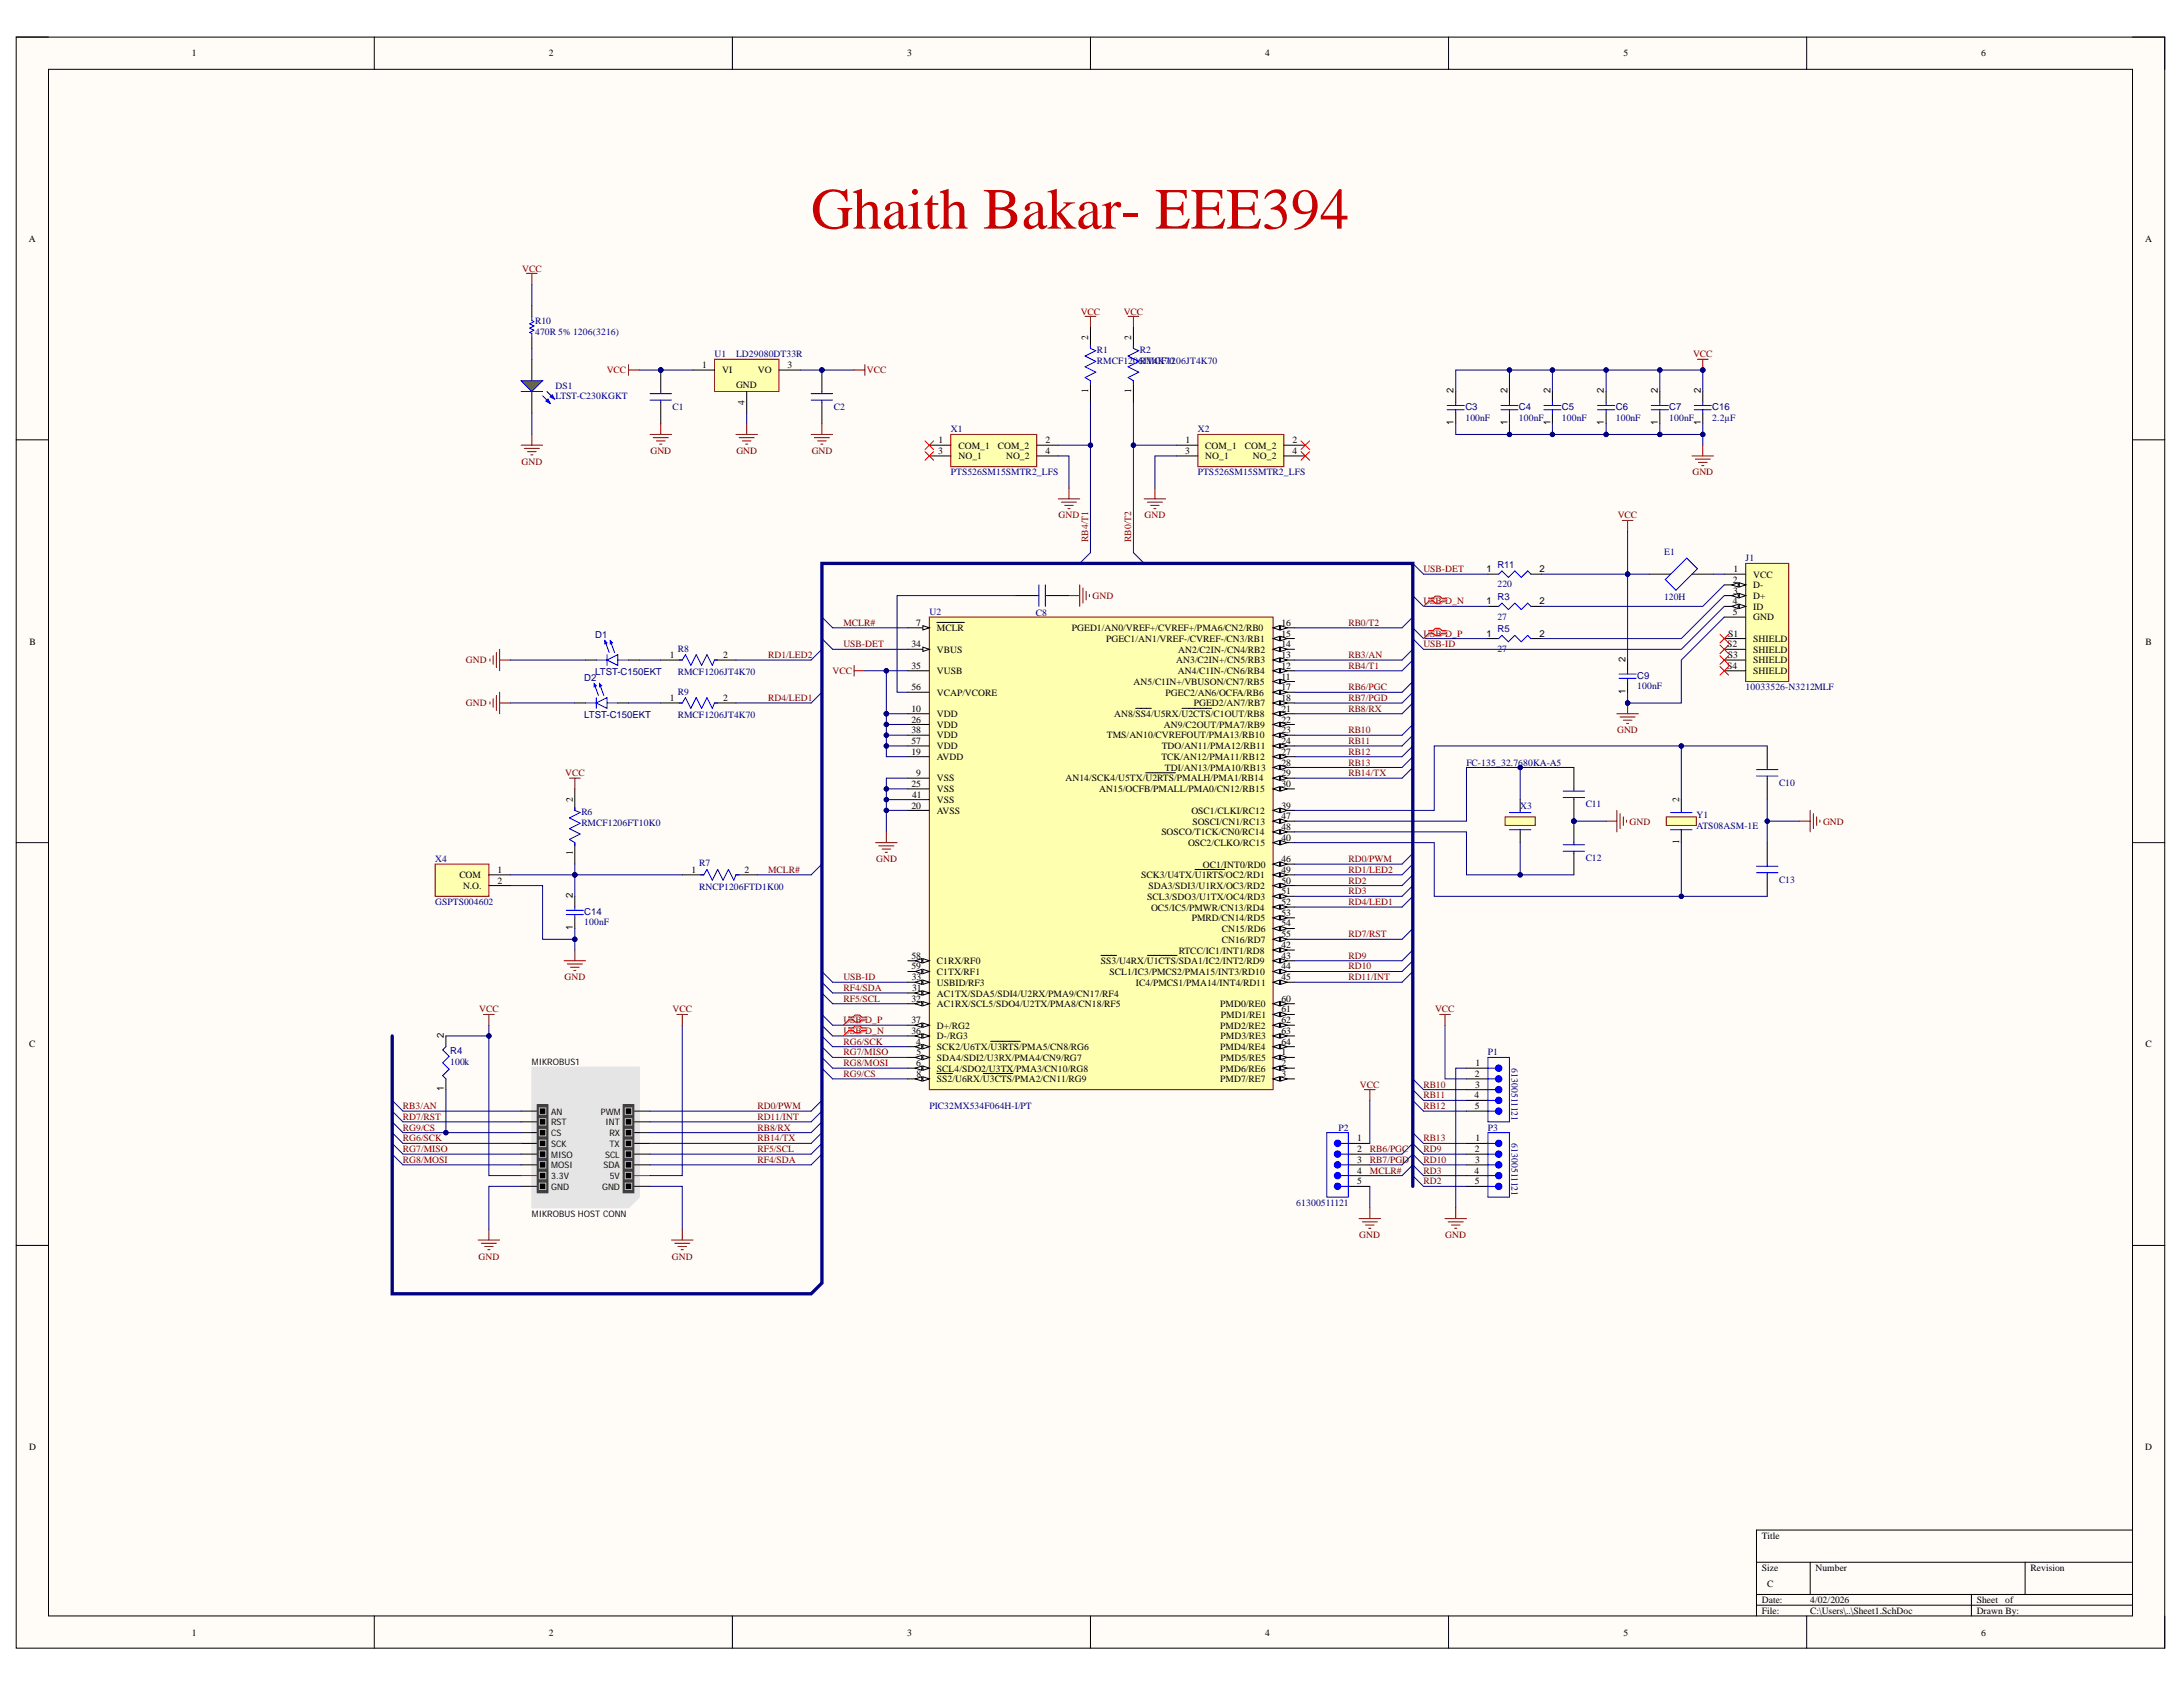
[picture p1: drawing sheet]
<svg xmlns="http://www.w3.org/2000/svg" width="279mm" height="216mm" viewBox="0 0 279 216" stroke-linecap="round" stroke-linejoin="round" font-family="sans-serif">
<defs><g id="words">
<text font-size="7.4" fill="#c00" x="103.8" y="29.3">Ghaith Bakar- EEE394</text>
<g font-size="1.2">
<text x="24.5" y="7.2">1</text>
<text x="70.3" y="7.2">2</text>
<text x="116.1" y="7.2">3</text>
<text x="161.9" y="7.2">4</text>
<text x="207.8" y="7.2">5</text>
<text x="253.6" y="7.2">6</text>
<text x="3.7" y="30.9">A</text>
<text x="274.6" y="30.9">A</text>
<text x="89.9" y="47.1">1</text>
<text x="92.4" y="47.8">VI</text>
<text x="97" y="47.8">VO</text>
<text x="100.8" y="47.1">3</text>
<text x="139.3" y="43.5" transform="rotate(-90 139.3 43.5)">2</text>
<text x="144.8" y="43.5" transform="rotate(-90 144.8 43.5)">2</text>
<text x="94.2" y="49.6">GND</text>
<text x="95.3" y="51.8" transform="rotate(-90 95.3 51.8)">4</text>
<text x="139.3" y="50.3" transform="rotate(-90 139.3 50.3)">1</text>
<text x="144.8" y="50.3" transform="rotate(-90 144.8 50.3)">1</text>
<text x="186" y="50.4" transform="rotate(-90 186 50.4)">2</text>
<text x="192.9" y="50.4" transform="rotate(-90 192.9 50.4)">2</text>
<text x="198.4" y="50.4" transform="rotate(-90 198.4 50.4)">2</text>
<text x="205.3" y="50.4" transform="rotate(-90 205.3 50.4)">2</text>
<text x="212.2" y="50.4" transform="rotate(-90 212.2 50.4)">2</text>
<text x="217.7" y="50.4" transform="rotate(-90 217.7 50.4)">2</text>
<text x="120.1" y="58.1">3</text>
<text x="120.1" y="56.7">1</text>
<text x="122.7" y="57.4">COM_1</text>
<text x="122.7" y="58.8">NO_1</text>
<text x="127.7" y="57.4">COM_2</text>
<text x="128.8" y="58.8">NO_2</text>
<text x="133.8" y="56.7">2</text>
<text x="133.8" y="58.1">4</text>
<text x="151.7" y="58.1">3</text>
<text x="151.7" y="56.7">1</text>
<text x="154.3" y="57.4">COM_1</text>
<text x="154.3" y="58.8">NO_1</text>
<text x="159.3" y="57.4">COM_2</text>
<text x="160.4" y="58.8">NO_2</text>
<text x="165.4" y="56.7">2</text>
<text x="165.4" y="58.1">4</text>
<text x="186" y="54.4" transform="rotate(-90 186 54.4)">1</text>
<text x="192.9" y="54.4" transform="rotate(-90 192.9 54.4)">1</text>
<text x="198.4" y="54.4" transform="rotate(-90 198.4 54.4)">1</text>
<text x="205.3" y="54.4" transform="rotate(-90 205.3 54.4)">1</text>
<text x="212.2" y="54.4" transform="rotate(-90 212.2 54.4)">1</text>
<text x="217.7" y="54.4" transform="rotate(-90 217.7 54.4)">1</text>
<text x="190.3" y="77.3">1</text>
<text x="190.3" y="73.2">1</text>
<text x="197" y="77.3">2</text>
<text x="197" y="73.2">2</text>
<text x="221.8" y="74.6">2</text>
<text x="221.8" y="77.3">4</text>
<text x="221.8" y="76">3</text>
<text x="221.9" y="73.2">1</text>
<text x="224.4" y="73.9">VCC</text>
<text x="224.4" y="75.3">D-</text>
<text x="224.4" y="76.7">D+</text>
<text x="3.8" y="82.5">B</text>
<text x="116.7" y="82.8">34</text>
<text x="117.3" y="80.1">7</text>
<text x="119.9" y="83.5">VBUS</text>
<text x="119.9" y="80.8">MCLR</text>
<text x="137.2" y="80.8">PGED1/AN0/VREF+/CVREF+/PMA6/CN2/RB0</text>
<text x="141.6" y="82.2">PGEC1/AN1/VREF-/CVREF-/CN3/RB1</text>
<text x="150.8" y="83.5">AN2/C2IN-/CN4/RB2</text>
<text x="164" y="80.1">16</text>
<text x="164" y="81.5">15</text>
<text x="164" y="82.8">14</text>
<text x="190.3" y="81.5">1</text>
<text x="197" y="81.5">2</text>
<text x="221.1" y="82.8">S2</text>
<text x="221.2" y="81.5">S1</text>
<text x="221.8" y="78.7">5</text>
<text x="224.4" y="78">ID</text>
<text x="224.4" y="79.4">GND</text>
<text x="224.4" y="82.2">SHIELD</text>
<text x="224.4" y="83.5">SHIELD</text>
<text x="274.6" y="82.5">B</text>
<text x="85.7" y="84.2">1</text>
<text x="85.7" y="89.7">1</text>
<text x="92.6" y="84.2">2</text>
<text x="92.6" y="89.7">2</text>
<text x="116.7" y="85.6">35</text>
<text x="116.7" y="88.3">56</text>
<text x="119.9" y="86.3">VUSB</text>
<text x="119.9" y="89">VCAP/VCORE</text>
<text x="145.1" y="87.7">AN5/C1IN+/VBUSON/CN7/RB5</text>
<text x="149.2" y="89">PGEC2/AN6/OCFA/RB6</text>
<text x="150.5" y="84.9">AN3/C2IN+/CN5/RB3</text>
<text x="150.8" y="86.3">AN4/C1IN-/CN6/RB4</text>
<text x="164" y="84.2">13</text>
<text x="164" y="85.6">12</text>
<text x="164" y="87">11</text>
<text x="164" y="88.3">17</text>
<text x="164" y="89.7">18</text>
<text x="208" y="88.8" transform="rotate(-90 208 88.8)">1</text>
<text x="208" y="84.7" transform="rotate(-90 208 84.7)">2</text>
<text x="221.1" y="85.6">S4</text>
<text x="221.1" y="84.2">S3</text>
<text x="224.4" y="84.9">SHIELD</text>
<text x="224.4" y="86.3">SHIELD</text>
<text x="116.7" y="95.2">57</text>
<text x="116.7" y="91.1">10</text>
<text x="116.7" y="92.5">26</text>
<text x="116.7" y="93.8">38</text>
<text x="119.9" y="95.9">VDD</text>
<text x="119.9" y="91.8">VDD</text>
<text x="119.9" y="93.2">VDD</text>
<text x="119.9" y="94.5">VDD</text>
<text x="141.7" y="94.5">TMS/AN10/CVREFOUT/PMA13/RB10</text>
<text x="142.6" y="91.8">AN8/SS4/U5RX/U2CTS/C1OUT/RB8</text>
<text x="148.7" y="95.9">TDO/AN11/PMA12/RB11</text>
<text x="149" y="93.2">AN9/C2OUT/PMA7/RB9</text>
<text x="152.8" y="90.4">PGED2/AN7/RB7</text>
<text x="164" y="91.1">21</text>
<text x="164" y="92.5">22</text>
<text x="164" y="93.8">23</text>
<text x="164" y="95.2">24</text>
<text x="116.7" y="96.6">19</text>
<text x="116.7" y="100.7">25</text>
<text x="117.3" y="99.3">9</text>
<text x="119.9" y="97.3">AVDD</text>
<text x="119.9" y="100">VSS</text>
<text x="119.9" y="101.4">VSS</text>
<text x="136.4" y="100">AN14/SCK4/U5TX/U2RTS/PMALH/PMA1/RB14</text>
<text x="140.7" y="101.4">AN15/OCFB/PMALL/PMA0/CN12/RB15</text>
<text x="148.6" y="97.3">TCK/AN12/PMA11/RB12</text>
<text x="149.1" y="98.7">TDI/AN13/PMA10/RB13</text>
<text x="164" y="96.6">27</text>
<text x="164" y="98">28</text>
<text x="164" y="99.3">29</text>
<text x="164" y="100.7">30</text>
<text x="73.3" y="102.6" transform="rotate(-90 73.3 102.6)">2</text>
<text x="116.7" y="103.5">20</text>
<text x="116.7" y="102.1">41</text>
<text x="119.9" y="104.1">AVSS</text>
<text x="119.9" y="102.8">VSS</text>
<text x="148.6" y="106.9">SOSCO/T1CK/CN0/RC14</text>
<text x="152.5" y="104.1">OSC1/CLKI/RC12</text>
<text x="152.6" y="105.5">SOSCI/CN1/RC13</text>
<text x="164" y="103.5">39</text>
<text x="164" y="104.8">47</text>
<text x="164" y="106.2">48</text>
<text x="164" y="107.6">40</text>
<text x="214.9" y="102.6" transform="rotate(-90 214.9 102.6)">2</text>
<text x="58.8" y="112.4">COM</text>
<text x="59.3" y="113.8">N.O.</text>
<text x="63.7" y="111.7">1</text>
<text x="63.7" y="113.1">2</text>
<text x="73.3" y="109.4" transform="rotate(-90 73.3 109.4)">1</text>
<text x="88.5" y="111.7">1</text>
<text x="95.3" y="111.7">2</text>
<text x="146.1" y="112.4">SCK3/U4TX/U1RTS/OC2/RD1</text>
<text x="147" y="113.8">SDA3/SDI3/U1RX/OC3/RD2</text>
<text x="152.1" y="108.3">OSC2/CLKO/RC15</text>
<text x="154" y="111">OC1/INT0/RD0</text>
<text x="164" y="110.3">46</text>
<text x="164" y="111.7">49</text>
<text x="164" y="113.1">50</text>
<text x="214.9" y="108" transform="rotate(-90 214.9 108)">1</text>
<text x="73.3" y="119" transform="rotate(-90 73.3 119)">1</text>
<text x="73.3" y="115" transform="rotate(-90 73.3 115)">2</text>
<text x="146.8" y="115.1">SCL3/SDO3/U1TX/OC4/RD3</text>
<text x="147.3" y="116.5">OC5/IC5/PMWR/CN13/RD4</text>
<text x="152.5" y="117.9">PMRD/CN14/RD5</text>
<text x="156.4" y="119.3">CN15/RD6</text>
<text x="164" y="114.5">51</text>
<text x="164" y="115.8">52</text>
<text x="164" y="117.2">53</text>
<text x="164" y="118.6">54</text>
<text x="164" y="120">55</text>
<text x="116.7" y="122.7">58</text>
<text x="116.7" y="124.1">59</text>
<text x="116.7" y="125.5">33</text>
<text x="119.9" y="123.4">C1RX/RF0</text>
<text x="119.9" y="124.8">C1TX/RF1</text>
<text x="140.9" y="123.4">SS3/U4RX/U1CTS/SDA1/IC2/INT2/RD9</text>
<text x="142" y="124.8">SCL1/IC3/PMCS2/PMA15/INT3/RD10</text>
<text x="150.9" y="122">RTCC/IC1/INT1/RD8</text>
<text x="156.4" y="120.6">CN16/RD7</text>
<text x="164" y="121.3">42</text>
<text x="164" y="122.7">43</text>
<text x="164" y="124.1">44</text>
<text x="164" y="125.5">45</text>
<text x="116.7" y="128.2">32</text>
<text x="116.7" y="131">37</text>
<text x="116.7" y="126.8">31</text>
<text x="119.9" y="126.1">USBID/RF3</text>
<text x="119.9" y="127.5">AC1TX/SDA5/SDI4/U2RX/PMA9/CN17/RF4</text>
<text x="119.9" y="128.9">AC1RX/SCL5/SDO4/U2TX/PMA8/CN18/RF5</text>
<text x="119.9" y="131.6">D+/RG2</text>
<text x="145.4" y="126.1">IC4/PMCS1/PMA14/INT4/RD11</text>
<text x="156.2" y="128.9">PMD0/RE0</text>
<text x="156.2" y="131.6">PMD2/RE2</text>
<text x="156.3" y="130.3">PMD1/RE1</text>
<text x="164" y="128.2">60</text>
<text x="164" y="129.6">61</text>
<text x="164" y="131">62</text>
<text x="3.7" y="134">C</text>
<text x="56.8" y="132.9" transform="rotate(-90 56.8 132.9)">2</text>
<text x="116.7" y="132.3">36</text>
<text x="117.3" y="133.7">4</text>
<text x="117.3" y="136.5">6</text>
<text x="117.3" y="135.1">5</text>
<text x="117.3" y="137.8">8</text>
<text x="119.9" y="133">D-/RG3</text>
<text x="119.9" y="134.4">SCK2/U6TX/U3RTS/PMA5/CN8/RG6</text>
<text x="119.9" y="135.8">SDA4/SDI2/U3RX/PMA4/CN9/RG7</text>
<text x="119.9" y="137.1">SCL4/SDO2/U3TX/PMA3/CN10/RG8</text>
<text x="156.2" y="134.4">PMD4/RE4</text>
<text x="156.2" y="137.1">PMD6/RE6</text>
<text x="156.2" y="133">PMD3/RE3</text>
<text x="156.2" y="135.8">PMD5/RE5</text>
<text x="164" y="132.3">63</text>
<text x="164" y="133.7">64</text>
<text x="164" y="135.1">1</text>
<text x="164" y="136.5">2</text>
<text x="164" y="137.8">3</text>
<text x="188.8" y="137.8">2</text>
<text x="188.9" y="136.5">1</text>
<text x="274.6" y="134">C</text>
<text x="56.8" y="139.6" transform="rotate(-90 56.8 139.6)">1</text>
<text x="119.9" y="138.5">SS2/U6RX/U3CTS/PMA2/CN11/RG9</text>
<text x="156.2" y="138.5">PMD7/RE7</text>
<text x="188.7" y="140.6">4</text>
<text x="188.8" y="142">5</text>
<text x="188.8" y="139.2">3</text>
<text x="173.7" y="147.5">2</text>
<text x="173.7" y="146.1">1</text>
<text x="173.7" y="148.8">3</text>
<text x="188.8" y="147.5">2</text>
<text x="188.8" y="148.8">3</text>
<text x="188.9" y="146.1">1</text>
<text x="173.7" y="150.2">4</text>
<text x="173.7" y="151.6">5</text>
<text x="188.7" y="150.2">4</text>
<text x="188.8" y="151.6">5</text>
<text x="3.7" y="185.6">D</text>
<text x="274.6" y="185.6">D</text>
<text x="225.5" y="196.9">Title</text>
<text x="225.5" y="201.1">Size</text>
<text x="226.2" y="203.1">C</text>
<text x="232.4" y="201.1">Number</text>
<text x="259.9" y="201.1">Revision</text>
<text x="24.5" y="209.3">1</text>
<text x="70.3" y="209.3">2</text>
<text x="116.1" y="209.3">3</text>
<text x="161.9" y="209.3">4</text>
<text x="207.8" y="209.3">5</text>
<text x="225.5" y="205.2">Date:</text>
<text x="225.5" y="206.6">File:</text>
<text x="231.7" y="205.2">4/02/2026</text>
<text x="231.7" y="206.6">C:\Users\..\Sheet1.SchDoc</text>
<text x="253" y="205.2">Sheet</text>
<text x="253" y="206.6">Drawn By:</text>
<text x="253.6" y="209.3">6</text>
<text x="256.6" y="205.2">of</text>
</g>
<g font-size="1.2" fill="#800000">
<text x="66.8" y="34.8">VCC</text>
<text x="138.3" y="40.3">VCC</text>
<text x="143.8" y="40.3">VCC</text>
<text x="77.7" y="47.8">VCC</text>
<text x="111" y="47.8">VCC</text>
<text x="216.7" y="45.7">VCC</text>
<text x="66.7" y="59.5">GND</text>
<text x="83.2" y="58.1">GND</text>
<text x="94.2" y="58.1">GND</text>
<text x="103.9" y="58.1">GND</text>
<text x="216.6" y="60.8">GND</text>
<text x="135.5" y="66.3">GND</text>
<text x="139.3" y="69.3" transform="rotate(-90 139.3 69.3)">RB4/T1</text>
<text x="144.8" y="69.3" transform="rotate(-90 144.8 69.3)">RB0/T2</text>
<text x="146.5" y="66.3">GND</text>
<text x="207.1" y="66.3">VCC</text>
<text x="139.8" y="76.7">GND</text>
<text x="182.2" y="77.3">USB-D_N</text>
<text x="182.2" y="73.2">USB-DET</text>
<text x="107.9" y="80.1">MCLR#</text>
<text x="107.9" y="82.8">USB-DET</text>
<text x="172.6" y="80.1">RB0/T2</text>
<text x="182.2" y="82.8">USB-ID</text>
<text x="182.2" y="81.5">USB-D_P</text>
<text x="59.6" y="84.9">GND</text>
<text x="98.3" y="89.7">RD4/LED1</text>
<text x="98.3" y="84.2">RD1/LED2</text>
<text x="106.6" y="86.3">VCC</text>
<text x="172.6" y="89.7">RB7/PGD</text>
<text x="172.6" y="88.3">RB6/PGC</text>
<text x="172.6" y="85.6">RB4/T1</text>
<text x="172.6" y="84.2">RB3/AN</text>
<text x="59.6" y="90.4">GND</text>
<text x="172.6" y="95.2">RB11</text>
<text x="172.6" y="93.8">RB10</text>
<text x="172.6" y="91.1">RB8/RX</text>
<text x="207" y="93.8">GND</text>
<text x="72.3" y="99.3">VCC</text>
<text x="172.6" y="99.3">RB14/TX</text>
<text x="172.6" y="98">RB13</text>
<text x="172.6" y="96.6">RB12</text>
<text x="208.6" y="105.5">GND</text>
<text x="233.3" y="105.5">GND</text>
<text x="98.3" y="111.7">MCLR#</text>
<text x="112.1" y="110.3">GND</text>
<text x="172.6" y="113.1">RD2</text>
<text x="172.6" y="111.7">RD1/LED2</text>
<text x="172.6" y="110.3">RD0/PWM</text>
<text x="172.6" y="120">RD7/RST</text>
<text x="172.6" y="115.8">RD4/LED1</text>
<text x="172.6" y="114.5">RD3</text>
<text x="72.2" y="125.5">GND</text>
<text x="107.9" y="125.5">USB-ID</text>
<text x="172.6" y="125.5">RD11/INT</text>
<text x="172.6" y="124.1">RD10</text>
<text x="172.6" y="122.7">RD9</text>
<text x="61.3" y="129.6">VCC</text>
<text x="86.1" y="129.6">VCC</text>
<text x="107.9" y="126.8">RF4/SDA</text>
<text x="107.9" y="128.2">RF5/SCL</text>
<text x="107.9" y="131">USB-D_P</text>
<text x="183.7" y="129.6">VCC</text>
<text x="107.9" y="132.3">USB-D_N</text>
<text x="107.9" y="133.7">RG6/SCK</text>
<text x="107.9" y="135.1">RG7/MISO</text>
<text x="107.9" y="136.5">RG8/MOSI</text>
<text x="107.9" y="137.8">RG9/CS</text>
<text x="51.6" y="143.3">RD7/RST</text>
<text x="51.6" y="142">RB3/AN</text>
<text x="97" y="142">RD0/PWM</text>
<text x="97" y="143.3">RD11/INT</text>
<text x="174.1" y="139.2">VCC</text>
<text x="182.2" y="139.2">RB10</text>
<text x="182.2" y="140.6">RB11</text>
<text x="182.2" y="142">RB12</text>
<text x="51.6" y="148.8">RG8/MOSI</text>
<text x="51.6" y="147.5">RG7/MISO</text>
<text x="51.6" y="146.1">RG6/SCK</text>
<text x="51.6" y="144.7">RG9/CS</text>
<text x="97" y="144.7">RB8/RX</text>
<text x="97" y="146.1">RB14/TX</text>
<text x="97" y="147.5">RF5/SCL</text>
<text x="97" y="148.8">RF4/SDA</text>
<text x="175.3" y="148.8">RB7/PGD</text>
<text x="175.3" y="147.5">RB6/PGC</text>
<text x="182.2" y="146.1">RB13</text>
<text x="182.2" y="147.5">RD9</text>
<text x="182.2" y="148.8">RD10</text>
<text x="175.3" y="150.2">MCLR#</text>
<text x="182.2" y="150.2">RD3</text>
<text x="182.2" y="151.6">RD2</text>
<text x="61.2" y="161.2">GND</text>
<text x="86" y="161.2">GND</text>
<text x="174" y="158.4">GND</text>
<text x="185" y="158.4">GND</text>
</g>
<g font-size="1.2" fill="#000080">
<text x="68.5" y="41.5">R10</text>
<text x="68.5" y="42.8">470R 5% 1206(3216)</text>
<text x="91.5" y="45.7">U1</text>
<text x="94.2" y="45.7">LD29080DT33R</text>
<text x="140.4" y="45.2">R1</text>
<text x="140.4" y="46.6">RMCF1206RJMCF1206JT4K70</text>
<text x="145.9" y="45.2">R2</text>
<text x="146.8" y="46.6">T4K70</text>
<text x="71.1" y="49.7">DS1</text>
<text x="71.1" y="51.1">LTST-C230KGKT</text>
<text x="86.1" y="52.5">C1</text>
<text x="106.7" y="52.5">C2</text>
<text x="187.6" y="53.8">100nF</text>
<text x="187.6" y="52.5">C3</text>
<text x="194.4" y="53.8">100nF</text>
<text x="194.4" y="52.5">C4</text>
<text x="199.9" y="53.8">100nF</text>
<text x="199.9" y="52.5">C5</text>
<text x="206.8" y="53.8">100nF</text>
<text x="206.8" y="52.5">C6</text>
<text x="213.7" y="53.8">100nF</text>
<text x="213.7" y="52.5">C7</text>
<text x="219.2" y="53.8">2.2µF</text>
<text x="219.2" y="52.5">C16</text>
<text x="121.7" y="55.3">X1</text>
<text x="153.3" y="55.3">X2</text>
<text x="121.7" y="60.8">PTS526SM15SMTR2_LFS</text>
<text x="153.3" y="60.8">PTS526SM15SMTR2_LFS</text>
<text x="213" y="71">E1</text>
<text x="223.4" y="71.8">J1</text>
<text x="191.7" y="76.8">R3</text>
<text x="191.7" y="75.1">220</text>
<text x="191.7" y="72.7">R11</text>
<text x="213" y="76.8">120H</text>
<text x="76.2" y="81.6">D1</text>
<text x="86.8" y="83.4">R8</text>
<text x="118.9" y="78.7">U2</text>
<text x="132.6" y="78.9">C8</text>
<text x="191.7" y="79.3">27</text>
<text x="191.7" y="83.4">27</text>
<text x="191.7" y="80.9">R5</text>
<text x="74.8" y="87.1">D2</text>
<text x="76.2" y="86.4">LTST-C150EKT</text>
<text x="86.8" y="86.4">RMCF1206JT4K70</text>
<text x="86.8" y="88.9">R9</text>
<text x="209.6" y="88.2">100nF</text>
<text x="209.6" y="86.9">C9</text>
<text x="223.4" y="88.3">10033526-N3212MLF</text>
<text x="74.8" y="91.9">LTST-C150EKT</text>
<text x="86.8" y="91.9">RMCF1206JT4K70</text>
<text x="187.7" y="98">FC-135_32.7680KA-A5</text>
<text x="227.7" y="100.6">C10</text>
<text x="74.4" y="104.3">R6</text>
<text x="74.4" y="105.7">RMCF1206FT10K0</text>
<text x="194.6" y="103.5">X3</text>
<text x="203" y="103.3">C11</text>
<text x="217.1" y="104.7">Y1</text>
<text x="217.1" y="106.1">ATS08ASM-1E</text>
<text x="55.7" y="110.3">X4</text>
<text x="89.5" y="110.9">R7</text>
<text x="89.5" y="113.9">RNCP1206FTD1K00</text>
<text x="203" y="110.2">C12</text>
<text x="227.7" y="112.9">C13</text>
<text x="55.7" y="115.8">GSPTS004602</text>
<text x="74.8" y="118.4">100nF</text>
<text x="74.8" y="117.1">C14</text>
<text x="57.6" y="136.3">100k</text>
<text x="57.6" y="134.9">R4</text>
<text x="190.4" y="135.1">P1</text>
<text x="193.4" y="136.7" transform="rotate(90 193.4 136.7)">61300511121</text>
<text x="118.9" y="142">PIC32MX534F064H-I/PT</text>
<text x="171.3" y="144.7">P2</text>
<text x="190.4" y="144.7">P3</text>
<text x="193.4" y="146.3" transform="rotate(90 193.4 146.3)">61300511121</text>
<text x="165.9" y="154.3">61300511121</text>
</g>
<g font-size="1.1">
<text x="68.1" y="136.3">MIKROBUS1</text>
<text x="70.6" y="142.7">AN</text>
<text x="76.9" y="142.7">PWM</text>
<text x="70.6" y="144">RST</text>
<text x="70.6" y="145.4">CS</text>
<text x="70.6" y="146.8">SCK</text>
<text x="70.6" y="148.2">MISO</text>
<text x="70.6" y="149.5">MOSI</text>
<text x="77.2" y="149.5">SDA</text>
<text x="77.5" y="148.2">SCL</text>
<text x="77.5" y="144">INT</text>
<text x="78" y="145.4">RX</text>
<text x="78" y="146.8">TX</text>
<text x="68.1" y="155.7">MIKROBUS HOST CONN</text>
<text x="70.6" y="150.9">3.3V</text>
<text x="70.6" y="152.3">GND</text>
<text x="77.1" y="152.3">GND</text>
<text x="78" y="150.9">5V</text>
</g>
</g></defs>
<path d="M2.1 4.7h275v206.2h-275z" fill-rule="evenodd" fill="#fffcf8"/>
<path d="M2.1 4.7h275v206.2h-275z" fill="none" stroke="#000" stroke-width=".13"/>
<path d="M6.2 8.9h266.7v197.9h-266.7z" fill-rule="evenodd" fill="#fffcf8"/>
<g fill="none" stroke="#000" stroke-width=".13">
<path d="M2.1 4.7h4.1M6.2 8.9h266.7v197.9h-266.7zM47.9 4.7v4.2M93.7 4.7v4.2M139.6 4.7v4.2M185.4 4.7v4.2M231.2 4.7v4.2M272.9 4.7h4.2v4.2M2.1 56.3h4.1M272.9 56.3h4.2M2.1 107.8h4.1M272.9 107.8h4.2"/>
<path d="M2.1 159.4h4.1M272.9 159.4h4.2M224.8 199.9h48.1M231.7 199.9v4.2M259.2 199.9v4.2M272.9 195.8h-48.1v11M47.9 206.8v4.1M93.7 206.8v4.1M139.6 206.8v4.1M185.4 206.8v4.1M224.8 204.1h48.1M224.8 205.4h48.1"/>
<path d="M231.2 206.8v4.1M252.3 204.1v2.7M277.1 206.8v4.1"/>
</g>
<path d="M118.9 79h44v60.5h-44z" fill-rule="evenodd" fill="#ffffb0"/>
<path d="M118.9 79h44v60.5h-44z" fill="none" stroke="#800000" stroke-width=".13"/>
<path d="M162.9 80.3h2.8" fill="none" stroke="#000" stroke-width=".13"/>
<path d="M162.9 80.3l.9-.2v.5z" fill="#f8fcff"/>
<path d="M162.9 80.3l.9-.2v.5z" fill="none" stroke="#000" stroke-width=".13"/>
<path d="M163.9 80.1l.8 .2-.8 .3z" fill="#f8fcff"/>
<path d="M162.9 81.7h2.8M163.9 80.1l.8 .2-.8 .3z" fill="none" stroke="#000" stroke-width=".13"/>
<path d="M162.9 81.7l.9-.3v.6z" fill="#f8fcff"/>
<path d="M162.9 81.7l.9-.3v.6z" fill="none" stroke="#000" stroke-width=".13"/>
<path d="M163.9 81.4l.8 .3-.8 .3z" fill="#f8fcff"/>
<path d="M162.9 84.5h2.8M163.9 81.4l.8 .3-.8 .3z" fill="none" stroke="#000" stroke-width=".13"/>
<path d="M162.9 84.5l.9-.3v.5z" fill="#f8fcff"/>
<path d="M162.9 84.5l.9-.3v.5z" fill="none" stroke="#000" stroke-width=".13"/>
<path d="M163.9 84.2l.8 .3-.8 .2z" fill="#f8fcff"/>
<path d="M162.9 83.1h2.8M163.9 84.2l.8 .3-.8 .2z" fill="none" stroke="#000" stroke-width=".13"/>
<path d="M162.9 83.1l.9-.3v.6z" fill="#f8fcff"/>
<path d="M162.9 83.1l.9-.3v.6z" fill="none" stroke="#000" stroke-width=".13"/>
<path d="M163.9 82.8l.8 .3-.8 .3z" fill="#f8fcff"/>
<path d="M162.9 85.8h2.8M163.9 82.8l.8 .3-.8 .3z" fill="none" stroke="#000" stroke-width=".13"/>
<path d="M162.9 85.8l.9-.2v.5z" fill="#f8fcff"/>
<path d="M162.9 85.8l.9-.2v.5z" fill="none" stroke="#000" stroke-width=".13"/>
<path d="M163.9 85.6l.8 .2-.8 .3z" fill="#f8fcff"/>
<path d="M162.9 87.2h2.8M163.9 85.6l.8 .2-.8 .3z" fill="none" stroke="#000" stroke-width=".13"/>
<path d="M162.9 87.2l.9-.3v.6z" fill="#f8fcff"/>
<path d="M162.9 87.2l.9-.3v.6z" fill="none" stroke="#000" stroke-width=".13"/>
<path d="M163.9 86.9l.8 .3-.8 .3z" fill="#f8fcff"/>
<path d="M162.9 88.6h2.8M163.9 86.9l.8 .3-.8 .3z" fill="none" stroke="#000" stroke-width=".13"/>
<path d="M162.9 88.6l.9-.3v.6z" fill="#f8fcff"/>
<path d="M162.9 88.6l.9-.3v.6z" fill="none" stroke="#000" stroke-width=".13"/>
<path d="M163.9 88.3l.8 .3-.8 .3z" fill="#f8fcff"/>
<path d="M162.9 90h2.8M163.9 88.3l.8 .3-.8 .3z" fill="none" stroke="#000" stroke-width=".13"/>
<path d="M162.9 90l.9-.3v.5z" fill="#f8fcff"/>
<path d="M162.9 90l.9-.3v.5z" fill="none" stroke="#000" stroke-width=".13"/>
<path d="M163.9 89.7l.8 .3-.8 .2z" fill="#f8fcff"/>
<path d="M162.9 91.3h2.8M163.9 89.7l.8 .3-.8 .2z" fill="none" stroke="#000" stroke-width=".13"/>
<path d="M162.9 91.3l.9-.2v.5z" fill="#f8fcff"/>
<path d="M162.9 91.3l.9-.2v.5z" fill="none" stroke="#000" stroke-width=".13"/>
<path d="M163.9 91.1l.8 .2-.8 .3z" fill="#f8fcff"/>
<path d="M145.4 90.7h2M151.3 90.7h3.8M162.9 92.7h2.8M163.9 91.1l.8 .2-.8 .3z" fill="none" stroke="#000" stroke-width=".13"/>
<path d="M162.9 92.7l.9-.3v.6z" fill="#f8fcff"/>
<path d="M162.9 92.7l.9-.3v.6z" fill="none" stroke="#000" stroke-width=".13"/>
<path d="M163.9 92.4l.8 .3-.8 .3z" fill="#f8fcff"/>
<path d="M162.9 94.1h2.8M163.9 92.4l.8 .3-.8 .3z" fill="none" stroke="#000" stroke-width=".13"/>
<path d="M162.9 94.1l.9-.3v.6z" fill="#f8fcff"/>
<path d="M162.9 94.1l.9-.3v.6z" fill="none" stroke="#000" stroke-width=".13"/>
<path d="M163.9 93.8l.8 .3-.8 .3z" fill="#f8fcff"/>
<path d="M162.9 95.5h2.8M163.9 93.8l.8 .3-.8 .3z" fill="none" stroke="#000" stroke-width=".13"/>
<path d="M162.9 95.5l.9-.3v.5z" fill="#f8fcff"/>
<path d="M162.9 95.5l.9-.3v.5z" fill="none" stroke="#000" stroke-width=".13"/>
<path d="M163.9 95.2l.8 .3-.8 .2z" fill="#f8fcff"/>
<path d="M162.9 96.8h2.8M163.9 95.2l.8 .3-.8 .2z" fill="none" stroke="#000" stroke-width=".13"/>
<path d="M162.9 96.8l.9-.2v.5z" fill="#f8fcff"/>
<path d="M162.9 96.8l.9-.2v.5z" fill="none" stroke="#000" stroke-width=".13"/>
<path d="M163.9 96.6l.8 .2-.8 .3z" fill="#f8fcff"/>
<path d="M162.9 98.2h2.8M163.9 96.6l.8 .2-.8 .3z" fill="none" stroke="#000" stroke-width=".13"/>
<path d="M162.9 98.2l.9-.3v.6z" fill="#f8fcff"/>
<path d="M162.9 98.2l.9-.3v.6z" fill="none" stroke="#000" stroke-width=".13"/>
<path d="M163.9 97.9l.8 .3-.8 .3z" fill="#f8fcff"/>
<path d="M162.9 99.6h2.8M163.9 97.9l.8 .3-.8 .3z" fill="none" stroke="#000" stroke-width=".13"/>
<path d="M162.9 99.6l.9-.3v.6z" fill="#f8fcff"/>
<path d="M162.9 99.6l.9-.3v.6z" fill="none" stroke="#000" stroke-width=".13"/>
<path d="M163.9 99.3l.8 .3-.8 .3z" fill="#f8fcff"/>
<path d="M146.6 98.9h3.8M163.9 99.3l.8 .3-.8 .3zM162.9 101h2.8" fill="none" stroke="#000" stroke-width=".13"/>
<path d="M162.9 101l.9-.3v.5z" fill="#f8fcff"/>
<path d="M162.9 101l.9-.3v.5z" fill="none" stroke="#000" stroke-width=".13"/>
<path d="M163.9 100.7l.8 .3-.8 .2z" fill="#f8fcff"/>
<path d="M162.9 103.7h2.8M163.9 100.7l.8 .3-.8 .2z" fill="none" stroke="#000" stroke-width=".13"/>
<path d="M162.9 103.7l.9-.3v.6z" fill="#f8fcff"/>
<path d="M162.9 103.7l.9-.3v.6z" fill="none" stroke="#000" stroke-width=".13"/>
<path d="M163.9 103.4l.8 .3-.8 .3z" fill="#f8fcff"/>
<path d="M162.9 105.1h2.8M163.9 103.4l.8 .3-.8 .3z" fill="none" stroke="#000" stroke-width=".13"/>
<path d="M162.9 105.1l.9-.3v.6z" fill="#f8fcff"/>
<path d="M162.9 105.1l.9-.3v.6z" fill="none" stroke="#000" stroke-width=".13"/>
<path d="M163.9 104.8l.8 .3-.8 .3z" fill="#f8fcff"/>
<path d="M162.9 106.5h2.8M163.9 104.8l.8 .3-.8 .3z" fill="none" stroke="#000" stroke-width=".13"/>
<path d="M162.9 106.5l.9-.3v.5z" fill="#f8fcff"/>
<path d="M162.9 106.5l.9-.3v.5z" fill="none" stroke="#000" stroke-width=".13"/>
<path d="M163.9 106.2l.8 .3-.8 .2z" fill="#f8fcff"/>
<path d="M162.9 107.8h2.8M163.9 106.2l.8 .3-.8 .2z" fill="none" stroke="#000" stroke-width=".13"/>
<path d="M162.9 107.8l.9-.2v.5z" fill="#f8fcff"/>
<path d="M162.9 107.8l.9-.2v.5z" fill="none" stroke="#000" stroke-width=".13"/>
<path d="M163.9 107.6l.8 .2-.8 .3z" fill="#f8fcff"/>
<path d="M162.9 110.6h2.8M163.9 107.6l.8 .2-.8 .3z" fill="none" stroke="#000" stroke-width=".13"/>
<path d="M162.9 110.6l.9-.3v.6z" fill="#f8fcff"/>
<path d="M162.9 110.6l.9-.3v.6z" fill="none" stroke="#000" stroke-width=".13"/>
<path d="M163.9 110.3l.8 .3-.8 .3z" fill="#f8fcff"/>
<path d="M162.9 112h2.8M163.9 110.3l.8 .3-.8 .3z" fill="none" stroke="#000" stroke-width=".13"/>
<path d="M162.9 112l.9-.3v.5z" fill="#f8fcff"/>
<path d="M162.9 112l.9-.3v.5z" fill="none" stroke="#000" stroke-width=".13"/>
<path d="M163.9 111.7l.8 .3-.8 .2z" fill="#f8fcff"/>
<path d="M153 111.3h3.7M162.9 113.3h2.8M163.9 111.7l.8 .3-.8 .2z" fill="none" stroke="#000" stroke-width=".13"/>
<path d="M162.9 113.3l.9-.2v.5z" fill="#f8fcff"/>
<path d="M162.9 113.3l.9-.2v.5z" fill="none" stroke="#000" stroke-width=".13"/>
<path d="M163.9 113.1l.8 .2-.8 .3z" fill="#f8fcff"/>
<path d="M162.9 114.7h2.8M163.9 113.1l.8 .2-.8 .3z" fill="none" stroke="#000" stroke-width=".13"/>
<path d="M162.9 114.7l.9-.3v.6z" fill="#f8fcff"/>
<path d="M162.9 114.7l.9-.3v.6z" fill="none" stroke="#000" stroke-width=".13"/>
<path d="M163.9 114.4l.8 .3-.8 .3z" fill="#f8fcff"/>
<path d="M162.9 116.1h2.8M163.9 114.4l.8 .3-.8 .3z" fill="none" stroke="#000" stroke-width=".13"/>
<path d="M162.9 116.1l.9-.3v.6z" fill="#f8fcff"/>
<path d="M162.9 116.1l.9-.3v.6z" fill="none" stroke="#000" stroke-width=".13"/>
<path d="M163.9 115.8l.8 .3-.8 .3z" fill="#f8fcff"/>
<path d="M162.9 117.5h2.8M163.9 115.8l.8 .3-.8 .3z" fill="none" stroke="#000" stroke-width=".13"/>
<path d="M162.9 117.5l.9-.3v.5z" fill="#f8fcff"/>
<path d="M162.9 117.5l.9-.3v.5z" fill="none" stroke="#000" stroke-width=".13"/>
<path d="M163.9 117.2l.8 .3-.8 .2z" fill="#f8fcff"/>
<path d="M162.9 118.8h2.8M163.9 117.2l.8 .3-.8 .2z" fill="none" stroke="#000" stroke-width=".13"/>
<path d="M162.9 118.8l.9-.2v.5z" fill="#f8fcff"/>
<path d="M162.9 118.8l.9-.2v.5z" fill="none" stroke="#000" stroke-width=".13"/>
<path d="M163.9 118.6l.8 .2-.8 .3z" fill="#f8fcff"/>
<path d="M163.9 118.6l.8 .2-.8 .3zM162.9 120.2h2.8" fill="none" stroke="#000" stroke-width=".13"/>
<path d="M162.9 120.2l.9-.3v.6z" fill="#f8fcff"/>
<path d="M162.9 120.2l.9-.3v.6z" fill="none" stroke="#000" stroke-width=".13"/>
<path d="M163.9 119.9l.8 .3-.8 .3z" fill="#f8fcff"/>
<path d="M163.9 119.9l.8 .3-.8 .3zM162.9 121.6h2.8" fill="none" stroke="#000" stroke-width=".13"/>
<path d="M162.9 121.6l.9-.3v.6z" fill="#f8fcff"/>
<path d="M162.9 121.6l.9-.3v.6z" fill="none" stroke="#000" stroke-width=".13"/>
<path d="M163.9 121.3l.8 .3-.8 .3z" fill="#f8fcff"/>
<path d="M162.9 123h2.8M163.9 121.3l.8 .3-.8 .3z" fill="none" stroke="#000" stroke-width=".13"/>
<path d="M162.9 123l.9-.3v.5z" fill="#f8fcff"/>
<path d="M162.9 123l.9-.3v.5z" fill="none" stroke="#000" stroke-width=".13"/>
<path d="M163.9 122.7l.8 .3-.8 .2z" fill="#f8fcff"/>
<path d="M140.9 122.3h2M146.9 122.3h3.7M162.9 124.3h2.8M163.9 122.7l.8 .3-.8 .2z" fill="none" stroke="#000" stroke-width=".13"/>
<path d="M162.9 124.3l.9-.2v.5z" fill="#f8fcff"/>
<path d="M162.9 124.3l.9-.2v.5z" fill="none" stroke="#000" stroke-width=".13"/>
<path d="M163.9 124.1l.8 .2-.8 .3z" fill="#f8fcff"/>
<path d="M162.9 125.7h2.8M163.9 124.1l.8 .2-.8 .3z" fill="none" stroke="#000" stroke-width=".13"/>
<path d="M162.9 125.7l.9-.3v.6z" fill="#f8fcff"/>
<path d="M162.9 125.7l.9-.3v.6z" fill="none" stroke="#000" stroke-width=".13"/>
<path d="M163.9 125.4l.8 .3-.8 .3z" fill="#f8fcff"/>
<path d="M162.9 128.5h2.8M163.9 125.4l.8 .3-.8 .3z" fill="none" stroke="#000" stroke-width=".13"/>
<path d="M162.9 128.5l.9-.3v.5z" fill="#f8fcff"/>
<path d="M162.9 128.5l.9-.3v.5z" fill="none" stroke="#000" stroke-width=".13"/>
<path d="M163.9 128.2l.8 .3-.8 .2z" fill="#f8fcff"/>
<path d="M162.9 129.8h2.8M163.9 128.2l.8 .3-.8 .2z" fill="none" stroke="#000" stroke-width=".13"/>
<path d="M162.9 129.8l.9-.2v.5z" fill="#f8fcff"/>
<path d="M162.9 129.8l.9-.2v.5z" fill="none" stroke="#000" stroke-width=".13"/>
<path d="M163.9 129.6l.8 .2-.8 .3z" fill="#f8fcff"/>
<path d="M162.9 131.2h2.8M163.9 129.6l.8 .2-.8 .3z" fill="none" stroke="#000" stroke-width=".13"/>
<path d="M162.9 131.2l.9-.3v.6z" fill="#f8fcff"/>
<path d="M162.9 131.2l.9-.3v.6z" fill="none" stroke="#000" stroke-width=".13"/>
<path d="M163.9 130.9l.8 .3-.8 .3z" fill="#f8fcff"/>
<path d="M162.9 132.6h2.8M163.9 130.9l.8 .3-.8 .3z" fill="none" stroke="#000" stroke-width=".13"/>
<path d="M162.9 132.6l.9-.3v.6z" fill="#f8fcff"/>
<path d="M162.9 132.6l.9-.3v.6z" fill="none" stroke="#000" stroke-width=".13"/>
<path d="M163.9 132.3l.8 .3-.8 .3z" fill="#f8fcff"/>
<path d="M162.9 134h2.8M163.9 132.3l.8 .3-.8 .3z" fill="none" stroke="#000" stroke-width=".13"/>
<path d="M162.9 134l.9-.3v.5z" fill="#f8fcff"/>
<path d="M162.9 134l.9-.3v.5z" fill="none" stroke="#000" stroke-width=".13"/>
<path d="M163.9 133.7l.8 .3-.8 .2z" fill="#f8fcff"/>
<path d="M162.9 135.3h2.8M163.9 133.7l.8 .3-.8 .2z" fill="none" stroke="#000" stroke-width=".13"/>
<path d="M162.9 135.3l.9-.2v.5z" fill="#f8fcff"/>
<path d="M162.9 135.3l.9-.2v.5z" fill="none" stroke="#000" stroke-width=".13"/>
<path d="M163.9 135.1l.8 .2-.8 .3z" fill="#f8fcff"/>
<path d="M162.9 136.7h2.8M163.9 135.1l.8 .2-.8 .3z" fill="none" stroke="#000" stroke-width=".13"/>
<path d="M162.9 136.7l.9-.3v.6z" fill="#f8fcff"/>
<path d="M162.9 136.7l.9-.3v.6z" fill="none" stroke="#000" stroke-width=".13"/>
<path d="M163.9 136.4l.8 .3-.8 .3z" fill="#f8fcff"/>
<path d="M162.9 138.1h2.8M163.9 136.4l.8 .3-.8 .3z" fill="none" stroke="#000" stroke-width=".13"/>
<path d="M162.9 138.1l.9-.3v.6z" fill="#f8fcff"/>
<path d="M162.9 138.1l.9-.3v.6z" fill="none" stroke="#000" stroke-width=".13"/>
<path d="M163.9 137.8l.8 .3-.8 .3z" fill="#f8fcff"/>
<path d="M116.2 123h2.7M163.9 137.8l.8 .3-.8 .3z" fill="none" stroke="#000" stroke-width=".13"/>
<path d="M118.1 122.7l.8 .3-.8 .2z" fill="#f8fcff"/>
<path d="M118.1 122.7l.8 .3-.8 .2z" fill="none" stroke="#000" stroke-width=".13"/>
<path d="M117.2 123l.8-.3v.5z" fill="#f8fcff"/>
<path d="M116.2 124.3h2.7M117.2 123l.8-.3v.5z" fill="none" stroke="#000" stroke-width=".13"/>
<path d="M118.1 124.1l.8 .2-.8 .3z" fill="#f8fcff"/>
<path d="M118.1 124.1l.8 .2-.8 .3z" fill="none" stroke="#000" stroke-width=".13"/>
<path d="M117.2 124.3l.8-.2v.5z" fill="#f8fcff"/>
<path d="M116.2 83.1h2.7M117.2 124.3l.8-.2v.5z" fill="none" stroke="#000" stroke-width=".13"/>
<path d="M118.1 82.8l.8 .3-.8 .3z" fill="#f8fcff"/>
<path d="M118.1 82.8l.8 .3-.8 .3zM116.2 125.7h2.7" fill="none" stroke="#000" stroke-width=".13"/>
<path d="M118.1 125.4l.8 .3-.8 .3z" fill="#f8fcff"/>
<path d="M118.1 125.4l.8 .3-.8 .3z" fill="none" stroke="#000" stroke-width=".13"/>
<path d="M117.2 125.7l.8-.3v.6z" fill="#f8fcff"/>
<path d="M116.2 127.1h2.7M117.2 125.7l.8-.3v.6z" fill="none" stroke="#000" stroke-width=".13"/>
<path d="M118.1 126.8l.8 .3-.8 .3z" fill="#f8fcff"/>
<path d="M118.1 126.8l.8 .3-.8 .3z" fill="none" stroke="#000" stroke-width=".13"/>
<path d="M117.2 127.1l.8-.3v.6z" fill="#f8fcff"/>
<path d="M116.2 128.5h2.7M117.2 127.1l.8-.3v.6z" fill="none" stroke="#000" stroke-width=".13"/>
<path d="M118.1 128.2l.8 .3-.8 .2z" fill="#f8fcff"/>
<path d="M118.1 128.2l.8 .3-.8 .2z" fill="none" stroke="#000" stroke-width=".13"/>
<path d="M117.2 128.5l.8-.3v.5z" fill="#f8fcff"/>
<path d="M116.2 85.8h2.7M116.2 131.2h2.7M117.2 128.5l.8-.3v.5z" fill="none" stroke="#000" stroke-width=".13"/>
<path d="M118.1 130.9l.8 .3-.8 .3z" fill="#f8fcff"/>
<path d="M118.1 130.9l.8 .3-.8 .3z" fill="none" stroke="#000" stroke-width=".13"/>
<path d="M117.2 131.2l.8-.3v.6z" fill="#f8fcff"/>
<path d="M116.2 132.6h2.7M117.2 131.2l.8-.3v.6z" fill="none" stroke="#000" stroke-width=".13"/>
<path d="M118.1 132.3l.8 .3-.8 .3z" fill="#f8fcff"/>
<path d="M118.1 132.3l.8 .3-.8 .3z" fill="none" stroke="#000" stroke-width=".13"/>
<path d="M117.2 132.6l.8-.3v.6z" fill="#f8fcff"/>
<path d="M116.2 134h2.7M117.2 132.6l.8-.3v.6z" fill="none" stroke="#000" stroke-width=".13"/>
<path d="M118.1 133.7l.8 .3-.8 .2z" fill="#f8fcff"/>
<path d="M118.1 133.7l.8 .3-.8 .2z" fill="none" stroke="#000" stroke-width=".13"/>
<path d="M117.2 134l.8-.3v.5z" fill="#f8fcff"/>
<path d="M116.2 135.3h2.7M117.2 134l.8-.3v.5zM126.8 133.3h3.8" fill="none" stroke="#000" stroke-width=".13"/>
<path d="M118.1 135.1l.8 .2-.8 .3z" fill="#f8fcff"/>
<path d="M118.1 135.1l.8 .2-.8 .3z" fill="none" stroke="#000" stroke-width=".13"/>
<path d="M117.2 135.3l.8-.2v.5z" fill="#f8fcff"/>
<path d="M116.2 136.7h2.7M117.2 135.3l.8-.2v.5z" fill="none" stroke="#000" stroke-width=".13"/>
<path d="M118.1 136.4l.8 .3-.8 .3z" fill="#f8fcff"/>
<path d="M118.1 136.4l.8 .3-.8 .3z" fill="none" stroke="#000" stroke-width=".13"/>
<path d="M117.2 136.7l.8-.3v.6z" fill="#f8fcff"/>
<path d="M116.2 138.1h2.7M117.2 136.7l.8-.3v.6z" fill="none" stroke="#000" stroke-width=".13"/>
<path d="M118.1 137.8l.8 .3-.8 .3z" fill="#f8fcff"/>
<path d="M118.1 137.8l.8 .3-.8 .3z" fill="none" stroke="#000" stroke-width=".13"/>
<path d="M117.2 138.1l.8-.3v.6z" fill="#f8fcff"/>
<path d="M116.2 95.5h2.7M116.2 80.3h2.7M117.2 138.1l.8-.3v.6zM119.9 137.4h2M125.8 137.4h3.8" fill="none" stroke="#000" stroke-width=".13"/>
<path d="M118.1 80.1l.8 .2-.8 .3z" fill="#f8fcff"/>
<g fill="none" stroke="#000" stroke-width=".13">
<path d="M139.6 41.9v2.7M139.6 48.7v2.8M145.1 41.9v2.7M145.1 48.7v2.8M217.9 50.1v1.4M217.9 52.9v1.3M119.9 79.7h3.5M190.4 77.6h1.4M190.4 73.5h1.4M195.9 77.6h1.4M195.9 73.5h1.4M84.6 84.5h2.7"/>
<path d="M84.6 90h2.7M91.4 84.5h2.8M91.4 90h2.8M116.2 88.6h2.7M116.2 91.3h2.7M116.2 92.7h2.7M116.2 94.1h2.7M116.2 96.8h2.7M116.2 99.6h2.7M118.1 80.1l.8 .2-.8 .3zM190.4 81.7h1.4M195.9 81.7h1.4"/>
<path d="M116.2 103.7h2.7M116.2 101h2.7M116.2 102.3h2.7"/>
</g>
<path d="M139.6 44.2v.4l.7 .3-1.4 .7 1.4 .7-1.4 .6 1.4 .7-1.4 .7 .7 .4v.4M145.1 44.2v.4l.7 .3-1.4 .7 1.4 .7-1.4 .6 1.4 .7-1.4 .7 .7 .4v.4M216.8 51.9h2.2M216.8 52.4h2.2M217.9 51.5v.4M217.9 52.4v.5M191.8 77.6l.4-.4 .9 .8 .8-.8 .8 .8 .8-.8 .4 .4M191.8 73.5l.4-.4 .9 .8 .8-.8 .8 .8 .8-.8 .4 .4M86.9 84.5h.4l.4-.7 .7 1.4 .7-1.4 .7 1.4 .7-1.4 .7 1.4 .2-.7h.5M86.9 90h.4l.4-.7 .7 1.4 .7-1.4 .7 1.4 .7-1.4 .7 1.4 .2-.7h.5M191.8 81.7l.4-.4 .9 .8 .8-.8 .8 .8 .8-.8 .4 .4" fill="none" stroke="#00f" stroke-width=".13"/>
<path d="M223.4 72.1h5.5v15.1h-5.5z" fill-rule="evenodd" fill="#ffffb0"/>
<path d="M223.4 72.1h5.5v15.1h-5.5z" fill="none" stroke="#800000" stroke-width=".13"/>
<path d="M220.7 73.5h2.7M220.7 74.9h2.7" fill="none" stroke="#000" stroke-width=".13"/>
<path d="M222.6 74.6l.8 .3-.8 .2z" fill="#f8fcff"/>
<path d="M222.6 74.6l.8 .3-.8 .2z" fill="none" stroke="#000" stroke-width=".13"/>
<path d="M221.6 74.9l.9-.3v.5z" fill="#f8fcff"/>
<path d="M220.7 76.2h2.7M221.6 74.9l.9-.3v.5z" fill="none" stroke="#000" stroke-width=".13"/>
<path d="M222.6 76l.8 .2-.8 .3z" fill="#f8fcff"/>
<path d="M222.6 76l.8 .2-.8 .3z" fill="none" stroke="#000" stroke-width=".13"/>
<path d="M221.6 76.2l.9-.2v.5z" fill="#f8fcff"/>
<path d="M220.7 77.6h2.7M221.6 76.2l.9-.2v.5z" fill="none" stroke="#000" stroke-width=".13"/>
<path d="M222.6 77.3l.8 .3-.8 .3z" fill="#f8fcff"/>
<path d="M222.6 77.3l.8 .3-.8 .3z" fill="none" stroke="#000" stroke-width=".13"/>
<path d="M221.6 77.6l.9-.3v.6z" fill="#f8fcff"/>
<path d="M211.1 73.5h2.7M216.6 73.5h2.7M220.7 79h2.7M221.6 77.6l.9-.3v.6zM220.7 81.7h2.7M220.7 83.1h2.7M220.7 84.5h2.7M220.7 85.8h2.7" fill="none" stroke="#000" stroke-width=".13"/>
<path d="M213.1 74.2l2.8-2.8 1.4 1.4-2.8 2.7zM193.2 106.2h2.7M193.2 104h2.7" fill="none" stroke="#00f" stroke-width=".13"/>
<path d="M192.6 104.5h3.9v1.1h-3.9z" fill-rule="evenodd" fill="#ffffb0"/>
<path d="M192.6 104.5h3.9v1.1h-3.9z" fill="none" stroke="#800000" stroke-width=".13"/>
<path d="M194.6 103.7v.3M194.6 106.2v.3" fill="none" stroke="#00f" stroke-width=".13"/>
<path d="M194.6 102.3v1.4M194.6 106.5v1.3" fill="none" stroke="#000" stroke-width=".13"/>
<path d="M213.3 104.5h3.8v1.1h-3.8z" fill-rule="evenodd" fill="#ffffb0"/>
<path d="M213.3 104.5h3.8v1.1h-3.8z" fill="none" stroke="#800000" stroke-width=".13"/>
<path d="M215.2 102.3v1.4M215.2 106.5v1.3" fill="none" stroke="#000" stroke-width=".13"/>
<path d="M213.8 106.2h2.8M213.8 104h2.8M215.2 103.7v.3M215.2 106.2v.3" fill="none" stroke="#00f" stroke-width=".13"/>
<circle cx="201.4" cy="105.1" r=".27" fill="#000080"/>
<circle cx="201.4" cy="105.1" r=".27" fill="none" stroke="#000080" stroke-width=".13"/>
<path d="M200.1 108.9h2.7M200.1 108.1h2.7M201.4 107.8v.3M201.4 108.9v.3" fill="none" stroke="#00f" stroke-width=".13"/>
<path d="M201.4 105.1v2.7M201.4 109.2v2.8" fill="none" stroke="#000" stroke-width=".13"/>
<circle cx="201.4" cy="105.1" r=".27" fill="#000080"/>
<circle cx="201.4" cy="105.1" r=".27" fill="none" stroke="#000080" stroke-width=".13"/>
<circle cx="201.4" cy="105.1" r=".27" fill="#000080"/>
<circle cx="201.4" cy="105.1" r=".27" fill="none" stroke="#000080" stroke-width=".13"/>
<path d="M200.1 102.1h2.7M200.1 101.2h2.7M201.4 101v.2M201.4 102.1v.2" fill="none" stroke="#00f" stroke-width=".13"/>
<path d="M201.4 102.3v2.8" fill="none" stroke="#000" stroke-width=".13"/>
<circle cx="201.4" cy="105.1" r=".27" fill="#000080"/>
<circle cx="201.4" cy="105.1" r=".27" fill="none" stroke="#000080" stroke-width=".13"/>
<path d="M201.4 98.2v2.8M226.2 95.5v2.7M226.2 99.6v2.7M73.6 101v2.7M73.6 107.8v2.8M87.3 112h2.8M94.2 112h2.7M226.2 107.8v2.8M226.2 112v2.7M57.1 132.6v1.4M57.1 138.1v1.4" fill="none" stroke="#000" stroke-width=".13"/>
<path d="M224.8 99.3h2.8M224.8 98.5h2.8M226.2 98.2v.3M226.2 99.3v.3M73.6 103.3v.4l.7 .3-1.4 .7 1.4 .7-1.4 .7 1.4 .6-1.4 .7 .7 .4v.5M89.7 112h.4l.4-.7 .7 1.3 .7-1.3 .6 1.3 .7-1.3 .7 1.3 .3-.6h.4M224.8 111.7h2.8M224.8 110.9h2.8M226.2 110.6v.3M226.2 111.7v.3M57.1 134l-.4 .4 .8 .8-.8 .8 .8 .8-.8 .9 .4 .4" fill="none" stroke="#00f" stroke-width=".13"/>
<path d="M55.7 110.6h6.9v4.1h-6.9z" fill-rule="evenodd" fill="#ffffb0"/>
<path d="M55.7 110.6h6.9v4.1h-6.9z" fill="none" stroke="#800000" stroke-width=".13"/>
<path d="M68.1 46v2.7M68.1 50.1v2.8M62.6 112h2.7M62.6 113.3h2.7" fill="none" stroke="#000" stroke-width=".13"/>
<path d="M66.7 48.7h2.7l-1.3 1.4z" fill="#0f0"/>
<path d="M66.7 48.7h2.7l-1.3 1.4zM69.4 50.7l1 .9M70 50.1l1 1" fill="none" stroke="#00f" stroke-width=".13"/>
<path d="M69.9 51.3l.2-.2 .3 .5z" fill="#00f"/>
<path d="M69.9 51.3l.2-.2 .3 .5z" fill="none" stroke="#00f" stroke-width=".13"/>
<path d="M70.4 50.8l.3-.3 .3 .6z" fill="#00f"/>
<path d="M66.7 50.1h2.7M68.1 40.5v.5l.2 .2-.5 .2 .5 .3-.5 .3 .5 .3-.5 .2 .3 .2v.5M70.4 50.8l.3-.3 .3 .6z" fill="none" stroke="#00f" stroke-width=".13"/>
<path d="M68.1 39.1v1.4M68.1 43.2v1.4" fill="none" stroke="#000" stroke-width=".13"/>
<circle cx="84.6" cy="47.4" r=".27" fill="#000080"/>
<circle cx="84.6" cy="47.4" r=".27" fill="none" stroke="#000080" stroke-width=".13"/>
<path d="M83.2 51.2h2.7M83.2 50.4h2.7M84.6 50.1v.3M84.6 51.2v.3" fill="none" stroke="#00f" stroke-width=".13"/>
<path d="M84.6 47.4v2.7M84.6 51.5v2.7" fill="none" stroke="#000" stroke-width=".13"/>
<circle cx="84.6" cy="47.4" r=".27" fill="#000080"/>
<circle cx="84.6" cy="47.4" r=".27" fill="none" stroke="#000080" stroke-width=".13"/>
<circle cx="105.2" cy="47.4" r=".28" fill="#000080"/>
<circle cx="105.2" cy="47.4" r=".28" fill="none" stroke="#000080" stroke-width=".13"/>
<path d="M103.8 51.2h2.8M103.8 50.4h2.8M105.2 50.1v.3M105.2 51.2v.3" fill="none" stroke="#00f" stroke-width=".13"/>
<path d="M105.2 47.4v2.7M105.2 51.5v2.7" fill="none" stroke="#000" stroke-width=".13"/>
<circle cx="105.2" cy="47.4" r=".28" fill="#000080"/>
<circle cx="105.2" cy="47.4" r=".28" fill="none" stroke="#000080" stroke-width=".13"/>
<path d="M132.7 76.2h.3M133 74.8v2.8M133.8 74.8v2.8M133.8 76.2h.3" fill="none" stroke="#00f" stroke-width=".13"/>
<path d="M129.9 76.2h2.8M134.1 76.2h2.7" fill="none" stroke="#000" stroke-width=".13"/>
<path d="M91.4 46h8.3v4.1h-8.3z" fill-rule="evenodd" fill="#ffffb0"/>
<path d="M91.4 46h8.3v4.1h-8.3z" fill="none" stroke="#800000" stroke-width=".13"/>
<path d="M88.7 47.4h2.7M95.6 50.1v2.8M99.7 47.4h2.7M172.6 147.7h2.7M172.6 146.3h2.7" fill="none" stroke="#000" stroke-width=".13"/>
<path d="M171.6 147.7h1" fill="none" stroke="#00f" stroke-width=".13"/>
<circle cx="171.2" cy="147.7" r=".41" fill="#00f"/>
<g fill="none" stroke="#00f" stroke-width=".13">
<path d="M171.6 146.3h1M171.6 149.1h1"/>
<circle cx="171.2" cy="147.7" r=".41"/>
</g>
<path d="M172.6 149.1h2.7" fill="none" stroke="#000" stroke-width=".13"/>
<circle cx="171.2" cy="149.1" r=".41" fill="#00f"/>
<g fill="none" stroke="#00f" stroke-width=".13">
<path d="M171.6 150.5h1"/>
<circle cx="171.2" cy="149.1" r=".41"/>
</g>
<path d="M172.6 150.5h2.7" fill="none" stroke="#000" stroke-width=".13"/>
<circle cx="171.2" cy="150.5" r=".41" fill="#00f"/>
<g fill="none" stroke="#00f" stroke-width=".13">
<path d="M171.6 151.8h1"/>
<circle cx="171.2" cy="150.5" r=".41"/>
</g>
<path d="M172.6 151.8h2.7" fill="none" stroke="#000" stroke-width=".13"/>
<circle cx="171.2" cy="151.8" r=".41" fill="#00f"/>
<g fill="none" stroke="#00f" stroke-width=".13">
<path d="M169.8 145h2.8v8.2h-2.8z"/>
<circle cx="171.2" cy="151.8" r=".41"/>
</g>
<circle cx="171.2" cy="146.3" r=".41" fill="#00f"/>
<g fill="none" stroke="#00f" stroke-width=".13">
<path d="M190.4 147.7h1"/>
<circle cx="171.2" cy="146.3" r=".41"/>
</g>
<path d="M187.7 147.7h2.7M187.7 146.3h2.7" fill="none" stroke="#000" stroke-width=".13"/>
<circle cx="191.8" cy="147.7" r=".41" fill="#00f"/>
<g fill="none" stroke="#00f" stroke-width=".13">
<path d="M190.4 146.3h1M190.4 149.1h1"/>
<circle cx="191.8" cy="147.7" r=".41"/>
</g>
<path d="M187.7 149.1h2.7" fill="none" stroke="#000" stroke-width=".13"/>
<circle cx="191.8" cy="149.1" r=".41" fill="#00f"/>
<g fill="none" stroke="#00f" stroke-width=".13">
<path d="M190.4 150.5h1"/>
<circle cx="191.8" cy="149.1" r=".41"/>
</g>
<path d="M187.7 150.5h2.7" fill="none" stroke="#000" stroke-width=".13"/>
<circle cx="191.8" cy="150.5" r=".41" fill="#00f"/>
<g fill="none" stroke="#00f" stroke-width=".13">
<path d="M190.4 151.8h1"/>
<circle cx="191.8" cy="150.5" r=".41"/>
</g>
<path d="M187.7 151.8h2.7" fill="none" stroke="#000" stroke-width=".13"/>
<circle cx="191.8" cy="151.8" r=".41" fill="#00f"/>
<g fill="none" stroke="#00f" stroke-width=".13">
<path d="M190.4 145h2.8v8.2h-2.8z"/>
<circle cx="191.8" cy="151.8" r=".41"/>
</g>
<circle cx="191.8" cy="146.3" r=".41" fill="#00f"/>
<g fill="none" stroke="#00f" stroke-width=".13">
<path d="M190.4 138.1h1"/>
<circle cx="191.8" cy="146.3" r=".41"/>
</g>
<path d="M187.7 138.1h2.7M187.7 136.7h2.7" fill="none" stroke="#000" stroke-width=".13"/>
<circle cx="191.8" cy="138.1" r=".41" fill="#00f"/>
<g fill="none" stroke="#00f" stroke-width=".13">
<path d="M190.4 136.7h1M190.4 139.5h1"/>
<circle cx="191.8" cy="138.1" r=".41"/>
</g>
<path d="M187.7 139.5h2.7" fill="none" stroke="#000" stroke-width=".13"/>
<circle cx="191.8" cy="139.5" r=".41" fill="#00f"/>
<g fill="none" stroke="#00f" stroke-width=".13">
<path d="M190.4 140.8h1"/>
<circle cx="191.8" cy="139.5" r=".41"/>
</g>
<path d="M187.7 140.8h2.7" fill="none" stroke="#000" stroke-width=".13"/>
<circle cx="191.8" cy="140.8" r=".41" fill="#00f"/>
<g fill="none" stroke="#00f" stroke-width=".13">
<path d="M190.4 142.2h1"/>
<circle cx="191.8" cy="140.8" r=".41"/>
</g>
<path d="M187.7 142.2h2.7" fill="none" stroke="#000" stroke-width=".13"/>
<circle cx="191.8" cy="142.2" r=".41" fill="#00f"/>
<g fill="none" stroke="#00f" stroke-width=".13">
<path d="M190.4 135.3h2.8v8.3h-2.8z"/>
<circle cx="191.8" cy="142.2" r=".41"/>
</g>
<circle cx="191.8" cy="136.7" r=".41" fill="#00f"/>
<circle cx="191.8" cy="136.7" r=".41" fill="none" stroke="#00f" stroke-width=".13"/>
<path d="M121.7 55.6h11v4.1h-11z" fill-rule="evenodd" fill="#ffffb0"/>
<path d="M121.7 55.6h11v4.1h-11z" fill="none" stroke="#800000" stroke-width=".13"/>
<path d="M118.9 57h2.8M118.9 58.4h2.8M132.7 57h2.7M132.7 58.4h2.7" fill="none" stroke="#000" stroke-width=".13"/>
<path d="M153.3 55.6h11v4.1h-11z" fill-rule="evenodd" fill="#ffffb0"/>
<g fill="none" stroke="#800000" stroke-width=".13">
<path d="M67.4 35h1.4M68.1 35v1.4M66.7 57h2.7M67.1 57.4h1.9M67.5 57.8h1.1M67.9 58.2h.3M68.1 55.6v1.4M80.4 46.7v1.3M80.4 47.4h1.4M83.2 55.6h2.7M83.6 56h1.9M84 56.4h1.1"/>
<path d="M84.4 56.8h.3M84.6 54.2v1.4M94.2 55.6h2.7M94.6 56h1.9M95 56.4h1.1M95.4 56.8h.3M95.6 54.2v1.4M103.8 55.6h2.8M104.2 56h2M104.6 56.4h1.1M105.1 56.8h.2M105.2 54.2v1.4"/>
<path d="M109.3 47.4h1.4M110.7 46.7v1.3M138.9 40.5h1.4M139.6 40.5v1.4M144.4 40.5h1.4M145.1 40.5v1.4M153.3 55.6h11v4.1h-11zM135.4 63.8h2.8M135.9 64.3h1.9M136.3 64.7h1.1M136.7 65.1h.3M136.8 76.2h1.4"/>
<path d="M136.8 62.5v1.3M138.2 74.8v2.8M138.6 75.3v1.9M139 75.7v1.1M139.4 76.1v.3M146.4 63.8h2.8M146.9 64.3h1.9M147.3 64.7h1.1M147.7 65.1h.3M147.8 62.5v1.3M207.6 66.6h1.4M208.3 66.6v1.4"/>
<path d="M62.7 84.3v.3M62.7 89.8v.3M63.1 83.9v1.1M63.1 89.4v1.1M63.5 83.5v1.9M63.5 89v1.9M63.9 83.1v2.7M63.9 88.6v2.7M63.9 84.5h1.4M63.9 90h1.4M72.9 99.6h1.4M73.6 99.6v1.4"/>
<path d="M109.3 85.2v1.3M109.3 85.8h1.4M206.9 91.3h2.8M207.4 91.8h1.9M207.8 92.2h1.1M208.2 92.6h.3M208.3 90v1.3M112.1 107.8h2.7M112.5 108.3h1.9M112.9 108.7h1.1M113.3 109.1h.3M113.4 106.5v1.3"/>
<path d="M205.6 105.1h1.3M206.9 103.7v2.8M207.4 104.1v2M207.8 104.5v1.1M208.2 105v.2M230.3 105.1h1.4M231.7 103.7v2.8M232.1 104.1v2M232.5 104.5v1.1M232.9 105v.2M61.9 129.8h1.4M62.6 129.8v1.4"/>
<path d="M72.2 123h2.7M72.6 123.4h1.9M73 123.8h1.1M73.4 124.2h.3M73.6 121.6v1.4M86.6 129.8h1.4M87.3 129.8v1.4M174.6 139.5h1.4M175.3 139.5v1.3M184.3 129.8h1.3M184.9 129.8v1.4M61.2 158.7h2.7"/>
<path d="M61.6 159.1h1.9M62 159.5h1.1M62.4 159.9h.3M62.6 157.3v1.4M85.9 158.7h2.8M86.4 159.1h1.9M86.8 159.5h1.1M87.2 159.9h.3M87.3 157.3v1.4M184.9 156h2.8M185.4 156.4h1.9M185.8 156.8h1.1"/>
<path d="M186.2 157.2h.3M186.3 154.6v1.4"/>
</g>
<path d="M150.6 57h2.7M150.6 58.4h2.7M164.3 57h2.8M164.3 58.4h2.8" fill="none" stroke="#000" stroke-width=".13"/>
<g fill="none" stroke="#000080" stroke-width=".13">
<path d="M105.2 79l1.4 1.3M139.6 70.7l-1.4 1.4M145.1 70.7l1.3 1.4M180.8 79l-1.4 1.4M105.2 81.7l1.4 1.4M105.2 83.1l-1.4 1.4M105.2 88.6l-1.4 1.4M180.8 84.5l-1.4 1.3M180.8 83.1l-1.4 1.4M180.8 87.2l-1.4 1.4M180.8 88.6l-1.4 1.4M180.8 90l-1.4 1.3"/>
<path d="M180.8 92.7l-1.4 1.4M180.8 94.1l-1.4 1.4M180.8 95.5l-1.4 1.3M180.8 96.8l-1.4 1.4M180.8 98.2l-1.4 1.4M105.2 110.6l-1.4 1.4M180.8 109.2l-1.4 1.4M180.8 110.6l-1.4 1.4M180.8 112l-1.4 1.3M180.8 113.3l-1.4 1.4M180.8 114.7l-1.4 1.4M180.8 118.8l-1.4 1.4"/>
<path d="M105.2 124.3l1.4 1.4M105.2 129.8l1.4 1.4M105.2 131.2l1.4 1.4M105.2 132.6l1.4 1.4M105.2 134l1.4 1.3M105.2 135.3l1.4 1.4M105.2 125.7l1.4 1.4M105.2 127.1l1.4 1.4M180.8 121.6l-1.4 1.4M180.8 123l-1.4 1.3M180.8 124.3l-1.4 1.4M180.8 139.5l1.4 1.3"/>
<path d="M180.8 138.1l1.4 1.4M50.2 147.7l1.4 1.4M50.2 146.3l1.4 1.4M50.2 145l1.4 1.3M50.2 143.6l1.4 1.4M50.2 142.2l1.4 1.4M50.2 140.8l1.4 1.4M105.2 140.8l-1.4 1.4M105.2 142.2l-1.4 1.4M105.2 143.6l-1.4 1.4M105.2 145l-1.4 1.3M105.2 146.3l-1.4 1.4"/>
<path d="M105.2 147.7l-1.4 1.4M179.4 147.7l1.4-1.4 1.4 1.4M179.4 149.1l1.4-1.4 1.4 1.4M179.4 150.5l1.4-1.4 1.4 1.4M180.8 150.5l1.4 1.3M180.8 145l1.4 1.3M180.8 140.8l1.4 1.4"/>
</g>
<path d="M220.1 85.3l1.1 1.1M220.1 83.9l1.1 1.1M220.1 82.6l1.1 1M220.1 81.2l1.1 1.1M221.2 85.3l-1.1 1.1M221.2 83.9l-1.1 1.1M221.2 82.6l-1.1 1M221.2 81.2l-1.1 1.1" fill="none" stroke="#f00" stroke-width=".13"/>
<circle cx="208.3" cy="90" r=".27" fill="#000080"/>
<g fill="none" stroke="#000080" stroke-width=".13">
<path d="M180.8 72.1l1.4 1.4M180.8 76.2l1.4 1.4M180.8 80.4l1.4 1.3M180.8 81.7l1.4 1.4"/>
<circle cx="208.3" cy="90" r=".27"/>
</g>
<path d="M216.6 58.4h2.7M217 58.8h1.9M217.3 46h1.3M217.4 59.2h1.1M217.8 59.6h.3M217.9 46v1.4M217.9 57v1.4" fill="none" stroke="#800000" stroke-width=".13"/>
<circle cx="217.9" cy="47.4" r=".28" fill="#000080"/>
<g fill="none" stroke="#000080" stroke-width=".13">
<path d="M105.2 136.7l1.4 1.4"/>
<circle cx="217.9" cy="47.4" r=".28"/>
</g>
<path d="M173.9 156h2.8M174.4 156.4h1.9M174.8 156.8h1.1M175.2 157.2h.3M175.3 154.6v1.4" fill="none" stroke="#800000" stroke-width=".13"/>
<path d="M118.4 56.4l1.1 1.1M118.4 57.8l1.1 1.1M119.5 56.4l-1.1 1.1M119.5 57.8l-1.1 1.1M166.5 56.4l1.1 1.1M166.5 57.8l1.1 1.1M167.6 56.4l-1.1 1.1M167.6 57.8l-1.1 1.1" fill="none" stroke="#f00" stroke-width=".13"/>
<path d="M74.9 84.5h1.4M80.4 84.5h1.4" fill="none" stroke="#000" stroke-width=".13"/>
<path d="M76.3 84.5h1.4M77.4 82l.6 1.5M77.7 84.5l1.4-.7v1.4zM77.7 83.8v1.4M78.1 82l.6 1.5M79.1 84.5h1.3" fill="none" stroke="#00f" stroke-width=".13"/>
<path d="M78.1 82l.3 .3-.3 .1z" fill="#00f"/>
<path d="M78.1 82l.3 .3-.3 .1z" fill="none" stroke="#00f" stroke-width=".13"/>
<path d="M77.4 82l.3 .3-.3 .1z" fill="#00f"/>
<path d="M74.9 90h1.4M76 87.5l.6 1.5M76.3 90l1.4-.7v1.4zM76.3 89.3v1.4M76.7 87.5l.6 1.5M77.4 82l.3 .3-.3 .1zM77.7 90h1.4" fill="none" stroke="#00f" stroke-width=".13"/>
<path d="M73.6 90h1.3M79.1 90h1.3" fill="none" stroke="#000" stroke-width=".13"/>
<path d="M76.7 87.5l.3 .3-.3 .1z" fill="#00f"/>
<path d="M76.7 87.5l.3 .3-.3 .1z" fill="none" stroke="#00f" stroke-width=".13"/>
<path d="M76 87.5l.3 .3-.3 .1z" fill="#00f"/>
<g fill="none" stroke="#00f" stroke-width=".13">
<path d="M185.2 51.9h2.2M185.2 52.4h2.2M186.3 51.5v.4M186.3 52.4v.5M192.1 51.9h2.2M192.1 52.4h2.2M193.2 51.5v.4M193.2 52.4v.5M197.6 51.9h2.2M197.6 52.4h2.2M198.7 51.5v.4M198.7 52.4v.5"/>
<path d="M204.5 51.9h2.2M204.5 52.4h2.2M205.6 51.5v.4M205.6 52.4v.5M211.3 51.9h2.2M211.3 52.4h2.2M212.4 51.5v.4M212.4 52.4v.5M76 87.5l.3 .3-.3 .1zM207.2 86.3h2.2M207.2 86.8h2.2M208.3 85.8v.5"/>
<path d="M208.3 86.8v.4M72.5 116.5h2.2M72.5 117h2.2M73.6 116.1v.4M73.6 117v.5"/>
</g>
<g fill="none" stroke="#000" stroke-width=".13">
<path d="M186.3 50.1v1.4M186.3 52.9v1.3M193.2 50.1v1.4M193.2 52.9v1.3M198.7 50.1v1.4M198.7 52.9v1.3M205.6 50.1v1.4M205.6 52.9v1.3M212.4 50.1v1.4M212.4 52.9v1.3M208.3 84.5v1.3M208.3 87.2v1.4"/>
<path d="M73.6 114.7v1.4M73.6 117.5v1.3"/>
</g>
<path d="M68.1 136.6h13.7v16.6l-1.4 1.4h-12.3z" fill-rule="evenodd" fill="#e5e5e5"/>
<path d="M68.1 136.6h13.7v16.6l-1.4 1.4h-12.3z" fill="none" stroke="#e5e5e5" stroke-width=".13"/>
<g fill="none" stroke="#000" stroke-width=".13">
<path d="M66.7 142.2h2.1M66.7 143.6h2.1M66.7 145h2.1M66.7 146.3h2.1M66.7 147.7h2.1M66.7 149.1h2.1M66.7 151.8h2.1M81.1 142.2h2.1M81.1 143.6h2.1M81.1 145h2.1M81.1 146.3h2.1M81.1 147.7h2.1"/>
<path d="M81.1 149.1h2.1M81.1 151.8h2.1"/>
</g>
<path d="M66.7 150.5h2.1" fill="none" stroke="#f00" stroke-width=".13"/>
<path d="M81.1 150.5h2.1" fill="none" stroke="#00bf00" stroke-width=".13"/>
<path d="M68.8 141.4h1.3v11.3h-1.3z" fill-rule="evenodd" fill="#443c3e"/>
<path d="M68.8 141.4h1.3v11.3h-1.3z" fill="none" stroke="#443c3e" stroke-width=".13"/>
<g fill="#000">
<path d="M69 141.8h.9v.8h-.9z" fill-rule="evenodd"/>
<path d="M69 143.2h.9v.8h-.9z" fill-rule="evenodd"/>
<path d="M69 144.5h.9v.9h-.9z" fill-rule="evenodd"/>
<path d="M69 145.9h.9v.8h-.9z" fill-rule="evenodd"/>
<path d="M69 147.3h.9v.8h-.9z" fill-rule="evenodd"/>
<path d="M69 148.7h.9v.8h-.9z" fill-rule="evenodd"/>
<path d="M69 150h.9v.9h-.9z" fill-rule="evenodd"/>
<path d="M69 151.4h.9v.8h-.9z" fill-rule="evenodd"/>
</g>
<path d="M69 141.8h.9v.8h-.9zM69 143.2h.9v.8h-.9zM69 144.5h.9v.9h-.9zM69 145.9h.9v.8h-.9zM69 147.3h.9v.8h-.9zM69 148.7h.9v.8h-.9zM69 150h.9v.9h-.9zM69 151.4h.9v.8h-.9z" fill="none" stroke="#c0c0c0" stroke-width=".13"/>
<path d="M79.8 141.4h1.3v11.3h-1.3z" fill-rule="evenodd" fill="#443c3e"/>
<path d="M79.8 141.4h1.3v11.3h-1.3z" fill="none" stroke="#443c3e" stroke-width=".13"/>
<g fill="#000">
<path d="M80 141.8h.9v.8h-.9z" fill-rule="evenodd"/>
<path d="M80 143.2h.9v.8h-.9z" fill-rule="evenodd"/>
<path d="M80 144.5h.9v.9h-.9z" fill-rule="evenodd"/>
<path d="M80 145.9h.9v.8h-.9z" fill-rule="evenodd"/>
<path d="M80 147.3h.9v.8h-.9z" fill-rule="evenodd"/>
<path d="M80 148.7h.9v.8h-.9z" fill-rule="evenodd"/>
<path d="M80 150h.9v.9h-.9z" fill-rule="evenodd"/>
<path d="M80 151.4h.9v.8h-.9z" fill-rule="evenodd"/>
</g>
<path d="M80 141.8h.9v.8h-.9zM80 143.2h.9v.8h-.9zM80 144.5h.9v.9h-.9zM80 145.9h.9v.8h-.9zM80 147.3h.9v.8h-.9zM80 148.7h.9v.8h-.9zM80 150h.9v.9h-.9zM80 151.4h.9v.8h-.9z" fill="none" stroke="#c0c0c0" stroke-width=".13"/>
<path d="M113.4 91.3v1.4h2.8" fill="none" stroke="#000080" stroke-width=".13"/>
<circle cx="113.4" cy="92.7" r=".28" fill="#000080"/>
<circle cx="113.4" cy="92.7" r=".28" fill="none" stroke="#000080" stroke-width=".13"/>
<circle cx="113.4" cy="91.3" r=".28" fill="#000080"/>
<g fill="none" stroke="#000080" stroke-width=".13">
<path d="M113.4 92.7v1.4h2.8"/>
<circle cx="113.4" cy="91.3" r=".28"/>
</g>
<circle cx="113.4" cy="94.1" r=".28" fill="#000080"/>
<circle cx="113.4" cy="94.1" r=".28" fill="none" stroke="#000080" stroke-width=".13"/>
<circle cx="113.4" cy="92.7" r=".28" fill="#000080"/>
<g fill="none" stroke="#000080" stroke-width=".13">
<path d="M113.4 94.1v1.4h2.8"/>
<circle cx="113.4" cy="92.7" r=".28"/>
</g>
<circle cx="113.4" cy="95.5" r=".28" fill="#000080"/>
<circle cx="113.4" cy="95.5" r=".28" fill="none" stroke="#000080" stroke-width=".13"/>
<circle cx="113.4" cy="94.1" r=".28" fill="#000080"/>
<g fill="none" stroke="#000080" stroke-width=".13">
<path d="M113.4 95.5v1.3h2.8"/>
<circle cx="113.4" cy="94.1" r=".28"/>
</g>
<circle cx="113.4" cy="95.5" r=".28" fill="#000080"/>
<g fill="none" stroke="#000080" stroke-width=".13">
<path d="M113.4 91.3h2.8"/>
<circle cx="113.4" cy="95.5" r=".28"/>
</g>
<circle cx="113.4" cy="91.3" r=".28" fill="#000080"/>
<g fill="none" stroke="#000080" stroke-width=".13">
<path d="M116.2 85.8h-2.8v5.5"/>
<circle cx="113.4" cy="91.3" r=".28"/>
</g>
<circle cx="113.4" cy="85.8" r=".28" fill="#000080"/>
<circle cx="113.4" cy="85.8" r=".28" fill="none" stroke="#000080" stroke-width=".13"/>
<circle cx="113.4" cy="91.3" r=".28" fill="#000080"/>
<g fill="none" stroke="#000080" stroke-width=".13">
<path d="M116.2 99.6h-2.8v6.9"/>
<circle cx="113.4" cy="91.3" r=".28"/>
</g>
<circle cx="113.4" cy="101" r=".28" fill="#000080"/>
<circle cx="113.4" cy="101" r=".28" fill="none" stroke="#000080" stroke-width=".13"/>
<circle cx="113.4" cy="102.3" r=".28" fill="#000080"/>
<circle cx="113.4" cy="102.3" r=".28" fill="none" stroke="#000080" stroke-width=".13"/>
<circle cx="113.4" cy="103.7" r=".28" fill="#000080"/>
<g fill="none" stroke="#000080" stroke-width=".13">
<path d="M113.4 101h2.8"/>
<circle cx="113.4" cy="103.7" r=".28"/>
</g>
<circle cx="113.4" cy="101" r=".28" fill="#000080"/>
<g fill="none" stroke="#000080" stroke-width=".13">
<path d="M113.4 102.3h2.8"/>
<circle cx="113.4" cy="101" r=".28"/>
</g>
<circle cx="113.4" cy="102.3" r=".28" fill="#000080"/>
<g fill="none" stroke="#000080" stroke-width=".13">
<path d="M113.4 103.7h2.8"/>
<circle cx="113.4" cy="102.3" r=".28"/>
</g>
<circle cx="113.4" cy="103.7" r=".28" fill="#000080"/>
<g fill="none" stroke="#000080" stroke-width=".13">
<path d="M110.7 85.8h2.7"/>
<circle cx="113.4" cy="103.7" r=".28"/>
</g>
<circle cx="113.4" cy="85.8" r=".28" fill="#000080"/>
<g fill="none" stroke="#000080" stroke-width=".13">
<path d="M129.9 76.2h-15.1v12.4h1.4M94.2 84.5h9.6M94.2 90h9.6M65.3 112h22"/>
<circle cx="113.4" cy="85.8" r=".28"/>
</g>
<circle cx="73.6" cy="112" r=".28" fill="#000080"/>
<g fill="none" stroke="#000080" stroke-width=".13">
<path d="M73.6 112v2.7"/>
<circle cx="73.6" cy="112" r=".28"/>
</g>
<circle cx="73.6" cy="112" r=".28" fill="#000080"/>
<g fill="none" stroke="#000080" stroke-width=".13">
<path d="M73.6 110.6v1.4"/>
<circle cx="73.6" cy="112" r=".28"/>
</g>
<circle cx="73.6" cy="112" r=".28" fill="#000080"/>
<g fill="none" stroke="#000080" stroke-width=".13">
<path d="M73.6 118.8v2.8M96.9 112h6.9"/>
<circle cx="73.6" cy="112" r=".28"/>
</g>
<circle cx="73.6" cy="120.2" r=".28" fill="#000080"/>
<g fill="none" stroke="#000080" stroke-width=".13">
<path d="M65.3 113.3h4.1v6.9h4.2"/>
<circle cx="73.6" cy="120.2" r=".28"/>
</g>
<circle cx="73.6" cy="120.2" r=".28" fill="#000080"/>
<g fill="none" stroke="#000080" stroke-width=".13">
<path d="M62.6 131.2v19.3h4.1"/>
<circle cx="73.6" cy="120.2" r=".28"/>
</g>
<circle cx="62.6" cy="132.6" r=".28" fill="#000080"/>
<g fill="none" stroke="#000080" stroke-width=".13">
<path d="M57.1 132.6h5.5"/>
<circle cx="62.6" cy="132.6" r=".28"/>
</g>
<circle cx="62.6" cy="132.6" r=".28" fill="#000080"/>
<g fill="none" stroke="#000080" stroke-width=".13">
<path d="M51.6 145h15.1"/>
<circle cx="62.6" cy="132.6" r=".28"/>
</g>
<circle cx="57.1" cy="145" r=".28" fill="#000080"/>
<g fill="none" stroke="#000080" stroke-width=".13">
<path d="M57.1 139.5v5.5M51.6 143.6h15.1M51.6 142.2h15.1"/>
<circle cx="57.1" cy="145" r=".28"/>
</g>
<circle cx="57.1" cy="145" r=".28" fill="#000080"/>
<g fill="none" stroke="#000080" stroke-width=".13">
<path d="M84.6 47.4h4.1M95.6 52.9v1.3M87.3 131.2v19.3h-4.1M51.6 146.3h15.1M51.6 147.7h15.1M51.6 149.1h15.1M66.7 151.8h-4.1v5.5M83.2 151.8h4.1v5.5M83.2 146.3h20.6M83.2 147.7h20.6M83.2 149.1h20.6M83.2 145h20.6"/>
<path d="M83.2 143.6h20.6M83.2 142.2h20.6"/>
<circle cx="57.1" cy="145" r=".28"/>
</g>
<circle cx="84.6" cy="47.4" r=".27" fill="#000080"/>
<g fill="none" stroke="#000080" stroke-width=".13">
<path d="M81.8 47.4h2.8"/>
<circle cx="84.6" cy="47.4" r=".27"/>
</g>
<circle cx="84.6" cy="47.4" r=".27" fill="#000080"/>
<g fill="none" stroke="#000080" stroke-width=".13">
<path d="M102.4 47.4h6.9"/>
<circle cx="84.6" cy="47.4" r=".27"/>
</g>
<circle cx="105.2" cy="47.4" r=".28" fill="#000080"/>
<g fill="none" stroke="#000080" stroke-width=".13">
<path d="M68.1 36.4v2.7M68.1 44.6v1.4M68.1 52.9v2.7M139.6 51.5v5.5h-4.2"/>
<circle cx="105.2" cy="47.4" r=".28"/>
</g>
<circle cx="139.6" cy="57" r=".28" fill="#000080"/>
<g fill="none" stroke="#000080" stroke-width=".13">
<path d="M139.6 57v13.7"/>
<circle cx="139.6" cy="57" r=".28"/>
</g>
<circle cx="139.6" cy="57" r=".28" fill="#000080"/>
<g fill="none" stroke="#000080" stroke-width=".13">
<path d="M135.4 58.4h1.4v4.1M145.1 51.5v5.5h5.5M150.6 58.4h-2.8v4.1"/>
<circle cx="139.6" cy="57" r=".28"/>
</g>
<circle cx="145.1" cy="57" r=".28" fill="#000080"/>
<g fill="none" stroke="#000080" stroke-width=".13">
<path d="M145.1 57v13.7"/>
<circle cx="145.1" cy="57" r=".28"/>
</g>
<circle cx="145.1" cy="57" r=".28" fill="#000080"/>
<g fill="none" stroke="#000080" stroke-width=".13">
<path d="M106.6 80.3h9.6M106.6 83.1h9.6M165.7 99.6h13.7M165.7 98.2h13.7M165.7 96.8h13.7M165.7 95.5h13.7M165.7 94.1h13.7M165.7 91.3h13.7M165.7 90h13.7M165.7 88.6h13.7M165.7 85.8h13.7M165.7 84.5h13.7"/>
<path d="M165.7 80.4h13.7M165.7 116.1h13.7M165.7 114.7h13.7M165.7 113.3h13.7M165.7 112h13.7M165.7 110.6h13.7M215.2 102.3v-6.8h-31.6v8.2h-17.9M106.6 125.7h9.6M106.6 128.5h9.6M106.6 127.1h9.6M106.6 131.2h9.6M106.6 132.6h9.6"/>
<path d="M106.6 134h9.6M106.6 135.3h9.6M106.6 136.7h9.6M165.7 125.7h13.7M165.7 124.3h13.7M165.7 123h13.7M165.7 120.2h13.7M182.2 139.5h5.5M184.9 131.2v6.9h2.8M187.7 136.7h-1.4v17.9M175.3 140.8v5.5M175.3 147.7h4.1"/>
<path d="M175.3 149.1h4.1M175.3 150.5h4.1M182.2 147.7h5.5M182.2 149.1h5.5M182.2 150.5h5.5M182.2 151.8h5.5M182.2 146.3h5.5M182.2 142.2h5.5M182.2 140.8h5.5"/>
<circle cx="145.1" cy="57" r=".28"/>
</g>
<circle cx="215.2" cy="95.5" r=".27" fill="#000080"/>
<g fill="none" stroke="#000080" stroke-width=".13">
<path d="M165.7 107.8h17.9v6.9h31.6v-6.9"/>
<circle cx="215.2" cy="95.5" r=".27"/>
</g>
<circle cx="215.2" cy="114.7" r=".27" fill="#000080"/>
<g fill="none" stroke="#000080" stroke-width=".13">
<path d="M201.4 105.1h4.2"/>
<circle cx="215.2" cy="114.7" r=".27"/>
</g>
<circle cx="201.4" cy="105.1" r=".27" fill="#000080"/>
<g fill="none" stroke="#000080" stroke-width=".13">
<path d="M215.2 114.7h11"/>
<circle cx="201.4" cy="105.1" r=".27"/>
</g>
<circle cx="215.2" cy="114.7" r=".27" fill="#000080"/>
<g fill="none" stroke="#000080" stroke-width=".13">
<path d="M226.2 102.3v5.5"/>
<circle cx="215.2" cy="114.7" r=".27"/>
</g>
<circle cx="226.2" cy="105.1" r=".28" fill="#000080"/>
<g fill="none" stroke="#000080" stroke-width=".13">
<path d="M215.2 95.5h11"/>
<circle cx="226.2" cy="105.1" r=".28"/>
</g>
<circle cx="215.2" cy="95.5" r=".27" fill="#000080"/>
<g fill="none" stroke="#000080" stroke-width=".13">
<path d="M226.2 105.1h4.1"/>
<circle cx="215.2" cy="95.5" r=".27"/>
</g>
<circle cx="226.2" cy="105.1" r=".28" fill="#000080"/>
<g fill="none" stroke="#000080" stroke-width=".13">
<path d="M208.3 68v5.5h2.8M219.3 73.5h1.4"/>
<circle cx="226.2" cy="105.1" r=".28"/>
</g>
<circle cx="208.3" cy="73.5" r=".27" fill="#000080"/>
<g fill="none" stroke="#000080" stroke-width=".13">
<path d="M208.3 73.5v11"/>
<circle cx="208.3" cy="73.5" r=".27"/>
</g>
<circle cx="208.3" cy="73.5" r=".27" fill="#000080"/>
<g fill="none" stroke="#000080" stroke-width=".13">
<path d="M197.3 73.5h11"/>
<circle cx="208.3" cy="73.5" r=".27"/>
</g>
<circle cx="208.3" cy="73.5" r=".27" fill="#000080"/>
<g fill="none" stroke="#000080" stroke-width=".13">
<path d="M220.7 74.9l-2.8 2.7h-20.6M220.7 76.2l-5.5 5.5h-17.9M208.3 88.6v1.4"/>
<circle cx="208.3" cy="73.5" r=".27"/>
</g>
<circle cx="208.3" cy="90" r=".27" fill="#000080"/>
<g fill="none" stroke="#000080" stroke-width=".13">
<path d="M220.7 79l-5.5 5.5v5.5h-6.9"/>
<circle cx="208.3" cy="90" r=".27"/>
</g>
<circle cx="208.3" cy="90" r=".27" fill="#000080"/>
<g fill="none" stroke="#000080" stroke-width=".13">
<path d="M217.9 47.4h-31.6v2.7M182.2 77.6h8.2M182.2 73.5h8.2M220.7 77.6l-5.5 5.5h-33M182.2 81.7h8.2"/>
<circle cx="208.3" cy="90" r=".27"/>
</g>
<circle cx="217.9" cy="47.4" r=".28" fill="#000080"/>
<circle cx="217.9" cy="47.4" r=".28" fill="none" stroke="#000080" stroke-width=".13"/>
<circle cx="212.4" cy="47.4" r=".27" fill="#000080"/>
<circle cx="212.4" cy="47.4" r=".27" fill="none" stroke="#000080" stroke-width=".13"/>
<circle cx="205.6" cy="47.4" r=".27" fill="#000080"/>
<circle cx="205.6" cy="47.4" r=".27" fill="none" stroke="#000080" stroke-width=".13"/>
<circle cx="198.7" cy="47.4" r=".27" fill="#000080"/>
<circle cx="198.7" cy="47.4" r=".27" fill="none" stroke="#000080" stroke-width=".13"/>
<circle cx="193.2" cy="47.4" r=".27" fill="#000080"/>
<g fill="none" stroke="#000080" stroke-width=".13">
<path d="M186.3 54.2v1.4h31.6v1.4"/>
<circle cx="193.2" cy="47.4" r=".27"/>
</g>
<circle cx="193.2" cy="55.6" r=".27" fill="#000080"/>
<circle cx="193.2" cy="55.6" r=".27" fill="none" stroke="#000080" stroke-width=".13"/>
<circle cx="198.7" cy="55.6" r=".27" fill="#000080"/>
<circle cx="198.7" cy="55.6" r=".27" fill="none" stroke="#000080" stroke-width=".13"/>
<circle cx="205.6" cy="55.6" r=".27" fill="#000080"/>
<circle cx="205.6" cy="55.6" r=".27" fill="none" stroke="#000080" stroke-width=".13"/>
<circle cx="212.4" cy="55.6" r=".27" fill="#000080"/>
<circle cx="212.4" cy="55.6" r=".27" fill="none" stroke="#000080" stroke-width=".13"/>
<circle cx="217.9" cy="55.6" r=".28" fill="#000080"/>
<g fill="none" stroke="#000080" stroke-width=".13">
<path d="M217.9 54.2v1.4"/>
<circle cx="217.9" cy="55.6" r=".28"/>
</g>
<circle cx="217.9" cy="55.6" r=".28" fill="#000080"/>
<g fill="none" stroke="#000080" stroke-width=".13">
<path d="M217.9 47.4v2.7"/>
<circle cx="217.9" cy="55.6" r=".28"/>
</g>
<circle cx="217.9" cy="47.4" r=".28" fill="#000080"/>
<g fill="none" stroke="#000080" stroke-width=".13">
<path d="M212.4 47.4v2.7"/>
<circle cx="217.9" cy="47.4" r=".28"/>
</g>
<circle cx="212.4" cy="47.4" r=".27" fill="#000080"/>
<g fill="none" stroke="#000080" stroke-width=".13">
<path d="M212.4 54.2v1.4"/>
<circle cx="212.4" cy="47.4" r=".27"/>
</g>
<circle cx="212.4" cy="55.6" r=".27" fill="#000080"/>
<g fill="none" stroke="#000080" stroke-width=".13">
<path d="M205.6 47.4v2.7"/>
<circle cx="212.4" cy="55.6" r=".27"/>
</g>
<circle cx="205.6" cy="47.4" r=".27" fill="#000080"/>
<g fill="none" stroke="#000080" stroke-width=".13">
<path d="M205.6 54.2v1.4"/>
<circle cx="205.6" cy="47.4" r=".27"/>
</g>
<circle cx="205.6" cy="55.6" r=".27" fill="#000080"/>
<g fill="none" stroke="#000080" stroke-width=".13">
<path d="M198.7 47.4v2.7"/>
<circle cx="205.6" cy="55.6" r=".27"/>
</g>
<circle cx="198.7" cy="47.4" r=".27" fill="#000080"/>
<g fill="none" stroke="#000080" stroke-width=".13">
<path d="M198.7 54.2v1.4"/>
<circle cx="198.7" cy="47.4" r=".27"/>
</g>
<circle cx="198.7" cy="55.6" r=".27" fill="#000080"/>
<g fill="none" stroke="#000080" stroke-width=".13">
<path d="M193.2 47.4v2.7"/>
<circle cx="198.7" cy="55.6" r=".27"/>
</g>
<circle cx="193.2" cy="47.4" r=".27" fill="#000080"/>
<g fill="none" stroke="#000080" stroke-width=".13">
<path d="M193.2 54.2v1.4"/>
<circle cx="193.2" cy="47.4" r=".27"/>
</g>
<circle cx="193.2" cy="55.6" r=".27" fill="#000080"/>
<g fill="none" stroke="#000080" stroke-width=".13">
<path d="M194.6 107.8v4.2M106.6 138.1h9.6M175.3 151.8v2.8"/>
<circle cx="193.2" cy="55.6" r=".27"/>
</g>
<circle cx="194.6" cy="112" r=".27" fill="#000080"/>
<g fill="none" stroke="#000080" stroke-width=".13">
<path d="M194.6 98.2v4.1"/>
<circle cx="194.6" cy="112" r=".27"/>
</g>
<circle cx="194.6" cy="98.2" r=".27" fill="#000080"/>
<g fill="none" stroke="#000080" stroke-width=".13">
<path d="M165.7 106.5h22v5.5h13.7"/>
<circle cx="194.6" cy="98.2" r=".27"/>
</g>
<circle cx="194.6" cy="112" r=".27" fill="#000080"/>
<g fill="none" stroke="#000080" stroke-width=".13">
<path d="M201.4 98.2h-13.7v6.9h-22"/>
<circle cx="194.6" cy="112" r=".27"/>
</g>
<circle cx="194.6" cy="98.2" r=".27" fill="#000080"/>
<g fill="none" stroke="#000080" stroke-width=".13">
<path d="M65.3 84.5h9.6M65.3 90h8.3M80.4 90h4.2M81.8 84.5h2.8"/>
<circle cx="194.6" cy="98.2" r=".27"/>
</g>
<path d="M50.2 132.6v33h53.6l1.4-1.4v-92.1h75.6v79.7" fill="none" stroke="#000080" stroke-width=".42"/>
<path d="M183 76.7h.6l.2-.3h.6l.3 .3h.5M185.2 77.1h-.5l-.3 .2h-.6l-.2-.2h-.6l-.8 .5M183 80.8h.6l.2-.2h.6l.3 .2h.5M185.2 81.2h-.5l-.3 .3h-.6l-.2-.3h-.6l-.8 .5M108.8 130.3h.5l.3-.3h.5l.3 .3h.6M108.8 131.7h.5l.3-.3h.5l.3 .3h.6M111 130.7h-.6l-.3 .2h-.5l-.3-.2h-.5l-.9 .5M111 132h-.6l-.3 .3h-.5l-.3-.3h-.5l-.9 .6" fill="none" stroke="#d0a19e" stroke-width=".13"/>
<path d="M182.9 76.6h.5l.3-.3h.6l.2 .3h.6M185.1 76.9h-.6l-.2 .3h-.6l-.3-.3h-.5l-.7 .7M182.9 80.7h.5l.3-.3h.6l.2 .3h.6M185.1 81h-.6l-.2 .3h-.6l-.3-.3h-.5l-.7 .7M108.6 130.2h.6l.3-.3h.5l.3 .3h.5M108.6 131.5h.6l.3-.2h.5l.3 .2h.5M110.8 130.5h-.5l-.3 .3h-.5l-.3-.3h-.6l-.7 .7M110.8 131.9h-.5l-.3 .3h-.5l-.3-.3h-.6l-.7 .7" fill="none" stroke="#f00" stroke-width=".13"/>
<use href="#words"/>
</svg>
